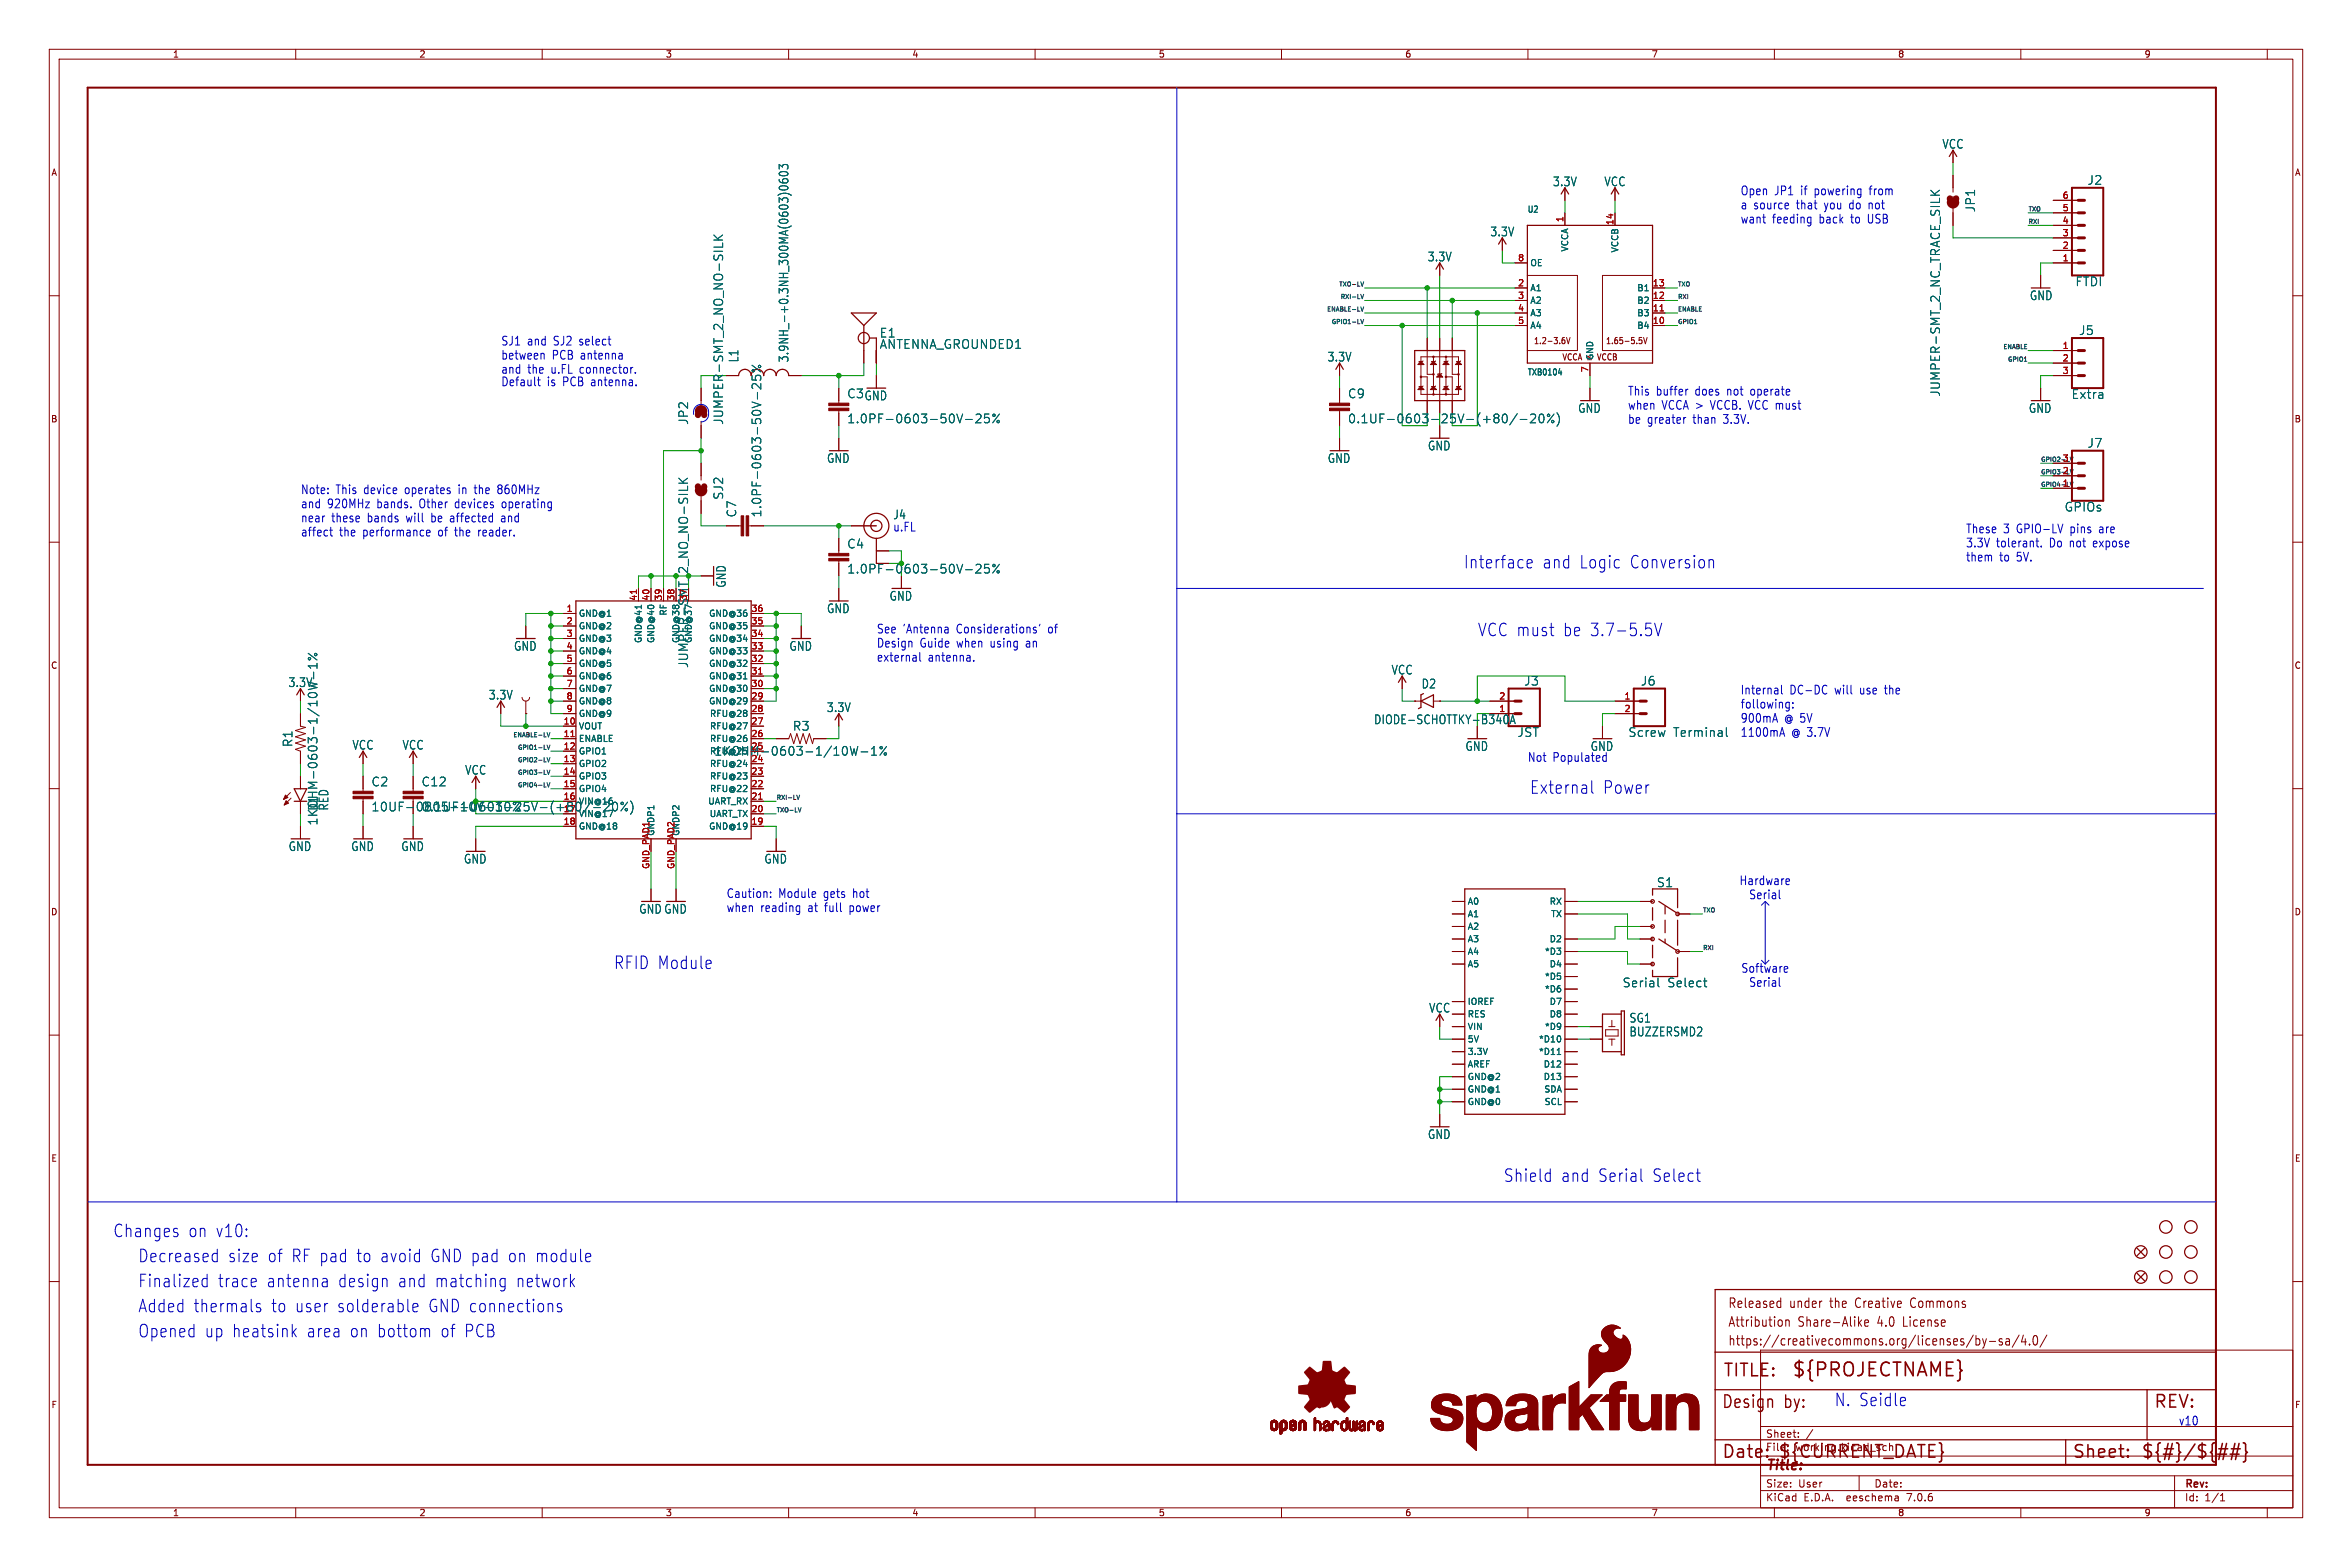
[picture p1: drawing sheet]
<svg xmlns="http://www.w3.org/2000/svg" width="477mm" height="318mm" viewBox="0 0 477 318" stroke-linecap="round" stroke-linejoin="round" font-family="sans-serif">
<defs><g id="words">
<text font-size="3.8" fill="#840000" x="363.5" y="279.7">${PROJECTNAME}</text>
<g font-size="3.5" fill="#0000c2">
<text x="297" y="115.5">Interface</text>
<text x="312.9" y="115.5">and</text>
<text x="320.5" y="115.5">Logic</text>
<text x="330.7" y="115.5">Conversion</text>
<text x="299.7" y="129.3">VCC must</text>
<text x="317" y="129.3">be 3.7-5.5V</text>
<text x="310.4" y="161.3">External</text>
<text x="325.2" y="161.3">Power</text>
<text x="124.5" y="196.8">RFID Module</text>
<text x="305.1" y="240">Shield</text>
<text x="316.7" y="240">and</text>
<text x="324.2" y="240">Serial</text>
<text x="335.3" y="240">Select</text>
<text x="22.9" y="251.2">Changes</text>
<text x="38.1" y="251.2">on v10:</text>
<text x="27.9" y="256.3">Decreased</text>
<text x="46.2" y="256.3">size</text>
<text x="54.2" y="256.3">of RF pad</text>
<text x="72.3" y="256.3">to avoid</text>
<text x="87.3" y="256.3">GND pad</text>
<text x="103.1" y="256.3">on module</text>
<text x="27.9" y="261.4">Finalized</text>
<text x="44.1" y="261.4">trace</text>
<text x="54" y="261.4">antenna</text>
<text x="68.5" y="261.4">design</text>
<text x="80.7" y="261.4">and</text>
<text x="88.2" y="261.4">matching</text>
<text x="104.7" y="261.4">network</text>
<text x="27.9" y="266.5">Added</text>
<text x="39.2" y="266.5">thermals</text>
<text x="54.9" y="266.5">to user</text>
<text x="68.3" y="266.5">solderable</text>
<text x="86.9" y="266.5">GND connections</text>
<text x="27.9" y="271.5">Opened</text>
<text x="41.4" y="271.5">up</text>
<text x="47" y="271.5">heatsink</text>
<text x="62.1" y="271.5">area</text>
<text x="70.9" y="271.5">on bottom</text>
<text x="89.4" y="271.5">of PCB</text>
<text x="372.1" y="285.5">N. Seidle</text>
</g>
<g font-size="3.5" fill="#840000">
<text x="349.5" y="279.7">TITLE:</text>
<text x="349.2" y="286">Design</text>
<text x="362" y="286">by:</text>
<text x="436.9" y="286">REV:</text>
<text x="349.2" y="296.2">Date:</text>
<text x="360.7" y="296.2">${CURRENT_DATE}</text>
<text x="420.4" y="296.2">Sheet:</text>
<text x="434.3" y="296.2">${#}/${##}</text>
</g>
<text font-size="2.8" fill="#840000" x="358.2" y="298.8">Title:</text>
<g font-size="2.7" fill="#840000">
<text x="350.5" y="269.5">Attribution</text>
<text x="350.5" y="265.6">Released</text>
<text x="363.1" y="265.6">under</text>
<text x="364.8" y="269.5">Share-Alike</text>
<text x="371.5" y="265.6">the</text>
<text x="376.9" y="265.6">Creative</text>
<text x="381.1" y="269.5">4.0</text>
<text x="386.5" y="269.5">License</text>
<text x="388.3" y="265.6">Commons</text>
<text x="350.5" y="273.3">https://creativecommons.org/licenses/by-sa/4.0/</text>
</g>
<g font-size="2.5" fill="#006464">
<text x="394" y="30.4">VCC</text>
<text x="315" y="38">3.3V</text>
<text x="325.4" y="38">VCC</text>
<text x="423.5" y="37.7">J2</text>
<text x="400.9" y="43.1" transform="rotate(-90 400.9 43.1)">JP1</text>
<text x="289.6" y="53.2">3.3V</text>
<text x="302.3" y="48.2">3.3V</text>
<text x="421" y="58.3">FTDI</text>
<text x="411.7" y="61.1">GND</text>
<text x="178.4" y="68.7">E1</text>
<text x="178.4" y="71">ANTENNA_GROUNDED1</text>
<text x="421.7" y="68.2">J5</text>
<text x="150" y="73.6" transform="rotate(-90 150 73.6)">L1</text>
<text x="160.2" y="73.6" transform="rotate(-90 160.2 73.6)">3.9NH_-+0.3NH_300MA(0603)0603</text>
<text x="269.3" y="73.6">3.3V</text>
<text x="171.8" y="81">C3GND</text>
<text x="273.4" y="81">C9</text>
<text x="320.1" y="84">GND</text>
<text x="393.8" y="80.6" transform="rotate(-90 393.8 80.6)">JUMPER-SMT_2_NC_TRACE_SILK</text>
<text x="411.5" y="84">GND</text>
<text x="420.2" y="81.1">Extra</text>
<text x="139.8" y="86.3" transform="rotate(-90 139.8 86.3)">JP2</text>
<text x="146.9" y="86.3" transform="rotate(-90 146.9 86.3)">JUMPER-SMT_2_NO_NO-SILK</text>
<text x="171.8" y="86.1">1.0PF-0603-50V-25%</text>
<text x="273.4" y="86.1">0.1UF-0603-25V-(+80/-20%)</text>
<text x="167.7" y="94.1">GND</text>
<text x="269.3" y="94.1">GND</text>
<text x="289.6" y="91.6">GND</text>
<text x="423.5" y="91">J7</text>
<text x="146.9" y="101.5" transform="rotate(-90 146.9 101.5)">SJ2</text>
<text x="149.6" y="105.1" transform="rotate(-90 149.6 105.1)">C7</text>
<text x="154.7" y="105.1" transform="rotate(-90 154.7 105.1)">1.0PF-0603-50V-25%</text>
<text x="181.2" y="105.6">J4</text>
<text x="418.8" y="104">GPIOs</text>
<text x="171.8" y="111.5">C4</text>
<text x="147.5" y="119.3" transform="rotate(-90 147.5 119.3)">GND</text>
<text x="171.8" y="116.6">1.0PF-0603-50V-25%</text>
<text x="167.7" y="124.6">GND</text>
<text x="180.4" y="122.1">GND</text>
<text x="104.2" y="132.2">GND</text>
<text x="160.1" y="132.2">GND</text>
<text x="282.2" y="137.1">VCC</text>
<text x="58.4" y="139.6">3.3V</text>
<text x="99.1" y="142.1">3.3V</text>
<text x="288.3" y="139.9">D2</text>
<text x="309.2" y="139.3">J3</text>
<text x="332.8" y="139.3">J6</text>
<text x="160.8" y="148.4">R3</text>
<text x="167.7" y="144.7">3.3V</text>
<text x="278.7" y="147.1">DIODE-SCHOTTKY-B340A</text>
<text x="307.8" y="149.7">JST</text>
<text x="330.3" y="149.7">Screw</text>
<text x="339.5" y="149.7">Terminal</text>
<text x="59.5" y="151.6" transform="rotate(-90 59.5 151.6)">R1</text>
<text x="71.4" y="152.3">VCC</text>
<text x="81.6" y="152.3">VCC</text>
<text x="297.2" y="152.5">GND</text>
<text x="322.6" y="152.5">GND</text>
<text x="75.3" y="159.7">C2</text>
<text x="85.4" y="159.7">C12</text>
<text x="94.3" y="157.4">VCC</text>
<text x="64.6" y="167.6" transform="rotate(-90 64.6 167.6)">1KOHM-0603-1/10W-1%</text>
<text x="64.7" y="164.5" transform="rotate(-90 64.7 164.5)">D1</text>
<text x="66.8" y="164.5" transform="rotate(-90 66.8 164.5)">RED</text>
<text x="75.3" y="164.8">10UF-0805-10V-10%</text>
<text x="58.5" y="172.9">GND</text>
<text x="71.2" y="172.9">GND</text>
<text x="81.3" y="172.9">GND</text>
<text x="94" y="175.4">GND</text>
<text x="155" y="175.4">GND</text>
<text x="129.6" y="185.6">GNDGND</text>
<text x="336.1" y="180.2">S1</text>
<text x="329.1" y="200.5">Serial</text>
<text x="338.3" y="200.5">Select</text>
<text x="289.9" y="205.6">VCC</text>
<text x="330.5" y="207.7">SG1</text>
<text x="330.5" y="210.5">BUZZERSMD2</text>
<text x="289.6" y="231.3">GND</text>
</g>
<g font-size="2.5" fill="#0000c2">
<text x="353.1" y="39.7">Open</text>
<text x="360" y="39.7">JP1</text>
<text x="365.4" y="39.7">if</text>
<text x="368.3" y="39.7">powering</text>
<text x="379.6" y="39.7">from</text>
<text x="353.1" y="42.6">a source</text>
<text x="353.1" y="45.5">want</text>
<text x="359.5" y="45.5">feeding</text>
<text x="364.5" y="42.6">that</text>
<text x="369.1" y="45.5">back</text>
<text x="370.3" y="42.6">you</text>
<text x="375.5" y="42.6">do not</text>
<text x="375.7" y="45.5">to</text>
<text x="379.2" y="45.5">USB</text>
<text x="101.6" y="70.2">SJ1 and</text>
<text x="112.3" y="70.2">SJ2 select</text>
<text x="101.6" y="73.1">between</text>
<text x="101.6" y="76">and</text>
<text x="107" y="76">the</text>
<text x="111.8" y="76">u.FL connector.</text>
<text x="112" y="73.1">PCB antenna</text>
<text x="101.6" y="78.5">Default</text>
<text x="111" y="78.5">is PCB antenna.</text>
<text x="330.2" y="80.4">This</text>
<text x="330.2" y="83.2">when</text>
<text x="336" y="80.4">buffer</text>
<text x="337.1" y="83.2">VCCA &gt;</text>
<text x="344" y="80.4">does</text>
<text x="347.2" y="83.2">VCCB. VCC must</text>
<text x="350.5" y="80.4">not</text>
<text x="355.4" y="80.4">operate</text>
<text x="330.2" y="86.1">be greater</text>
<text x="343.5" y="86.1">than</text>
<text x="349.8" y="86.1">3.3V.</text>
<text x="61" y="100.4">Note:</text>
<text x="68.1" y="100.4">This</text>
<text x="73.9" y="100.4">device</text>
<text x="82.3" y="100.4">operates</text>
<text x="93.3" y="100.4">in</text>
<text x="96.7" y="100.4">the</text>
<text x="101.5" y="100.4">860MHz</text>
<text x="61" y="103.2">and</text>
<text x="61" y="106.1">near</text>
<text x="66.4" y="103.2">920MHz</text>
<text x="67.2" y="106.1">these</text>
<text x="74.6" y="106.1">bands</text>
<text x="76.5" y="103.2">bands.</text>
<text x="82.6" y="106.1">will</text>
<text x="85.2" y="103.2">Other</text>
<text x="87.8" y="106.1">be affected</text>
<text x="92.6" y="103.2">devices</text>
<text x="102.3" y="103.2">operating</text>
<text x="102.3" y="106.1">and</text>
<text x="181.1" y="108">u.FL</text>
<text x="61" y="109">affect</text>
<text x="68.8" y="109">the</text>
<text x="73.6" y="109">performance</text>
<text x="89.1" y="109">of</text>
<text x="92.6" y="109">the</text>
<text x="97.4" y="109">reader.</text>
<text x="398.8" y="108.3">These</text>
<text x="398.8" y="111.2">3.3V</text>
<text x="405" y="111.2">tolerant.</text>
<text x="406.4" y="108.3">3 GPIO-LV</text>
<text x="415.9" y="111.2">Do not</text>
<text x="420.2" y="108.3">pins</text>
<text x="424.9" y="111.2">expose</text>
<text x="426.2" y="108.3">are</text>
<text x="398.8" y="114.1">them</text>
<text x="405.6" y="114.1">to</text>
<text x="409.2" y="114.1">5V.</text>
<text x="177.8" y="128.6">See 'Antenna</text>
<text x="177.8" y="131.5">Design</text>
<text x="186.6" y="131.5">Guide</text>
<text x="194.1" y="128.6">Considerations'</text>
<text x="194.2" y="131.5">when</text>
<text x="201.1" y="131.5">using</text>
<text x="208.4" y="131.5">an</text>
<text x="212.8" y="128.6">of</text>
<text x="177.8" y="134.4">external</text>
<text x="188.2" y="134.4">antenna.</text>
<text x="353.1" y="141">Internal</text>
<text x="353.1" y="143.9">following:</text>
<text x="363.1" y="141">DC-DC</text>
<text x="372.3" y="141">will</text>
<text x="377.5" y="141">use</text>
<text x="382.7" y="141">the</text>
<text x="353.1" y="146.7">900mA</text>
<text x="353.1" y="149.6">1100mA</text>
<text x="362" y="146.7">@ 5V</text>
<text x="363.4" y="149.6">@ 3.7V</text>
<text x="309.9" y="154.7">Not</text>
<text x="315" y="154.7">Populated</text>
<text x="352.8" y="179.8">Hardware</text>
<text x="147.3" y="182.3">Caution:</text>
<text x="147.3" y="185.2">when</text>
<text x="154.2" y="185.2">reading</text>
<text x="157.9" y="182.3">Module</text>
<text x="164" y="185.2">at</text>
<text x="167.1" y="182.3">gets</text>
<text x="167.5" y="185.2">full</text>
<text x="172.6" y="185.2">power</text>
<text x="173.2" y="182.3">hot</text>
<text x="354.8" y="182.6">Serial</text>
<text x="353.2" y="197.6">Software</text>
<text x="354.8" y="200.4">Serial</text>
<text x="442" y="289.3">v10</text>
</g>
<text font-size="2.5" fill="#009600" x="139.8" y="135.6" transform="rotate(-90 139.8 135.6)">JUMPER-SMT_2_NO_NO-SILK</text>
<g font-size="2.5" fill="#840000">
<text x="144.9" y="153.5">1KOHM-0603-1/10W-1%</text>
<text x="85.4" y="164.8">0.1UF-0603-25V-(+80/-20%)</text>
</g>
<g font-size="2.1" fill="#840000">
<text x="358.2" y="291.9">Sheet:</text>
<text x="358.2" y="294.6">File:</text>
<text x="364.3" y="294.6">working.kicad_sch</text>
<text x="358.2" y="304.8">KiCad</text>
<text x="358.2" y="302">Size:</text>
<text x="364.8" y="302">User</text>
<text x="365.9" y="304.8">E.D.A.</text>
<text x="374.8" y="304.8">eeschema</text>
<text x="380.2" y="302">Date:</text>
<text x="387.2" y="304.8">7.0.6</text>
<text x="443.2" y="302.2">Rev:</text>
<text x="443.2" y="304.8">Id:</text>
<text x="447.3" y="304.8">1/1</text>
</g>
<g font-size="1.8" fill="#840000">
<text x="35" y="11.9">1</text>
<text x="85" y="11.9">2</text>
<text x="135" y="11.9">3</text>
<text x="185" y="11.9">4</text>
<text x="235" y="11.9">5</text>
<text x="285" y="11.9">6</text>
<text x="335" y="11.9">7</text>
<text x="385" y="11.9">8</text>
<text x="435" y="11.9">9</text>
<text x="10.3" y="35.9">A</text>
<text x="465.5" y="35.9">A</text>
<text x="311.1" y="70">1.2-3.6V</text>
<text x="325.7" y="70">1.65-5.5V</text>
<text x="316.9" y="73.3">VCCA þÿ&quot;dVCCB</text>
<text x="10.3" y="85.9">B</text>
<text x="465.4" y="85.9">B</text>
<text x="10.3" y="135.9">C</text>
<text x="465.4" y="135.9">C</text>
<text x="10.3" y="185.9">D</text>
<text x="465.4" y="185.9">D</text>
<text x="10.3" y="235.9">E</text>
<text x="465.5" y="235.9">E</text>
<text x="10.3" y="285.9">F</text>
<text x="465.5" y="285.9">F</text>
<text x="35" y="307.8">1</text>
<text x="85" y="307.8">2</text>
<text x="135" y="307.8">3</text>
<text x="185" y="307.8">4</text>
<text x="235" y="307.8">5</text>
<text x="285" y="307.8">6</text>
<text x="335" y="307.8">7</text>
<text x="385" y="307.8">8</text>
<text x="435" y="307.8">9</text>
</g>
<g font-size="1.8" fill="#a90000">
<text x="418.4" y="40.4">6</text>
<text x="317.2" y="45.2" transform="rotate(-90 317.2 45.2)">1</text>
<text x="327.4" y="45.8" transform="rotate(-90 327.4 45.8)">14</text>
<text x="418.4" y="45.5">4</text>
<text x="418.4" y="42.9">5</text>
<text x="307.9" y="53.1">8</text>
<text x="418.4" y="53.1">1</text>
<text x="418.4" y="50.5">2</text>
<text x="418.4" y="48">3</text>
<text x="307.9" y="58.2">2</text>
<text x="335.2" y="58.2">13</text>
<text x="307.9" y="60.7">3</text>
<text x="307.9" y="63.2">4</text>
<text x="307.9" y="65.8">5</text>
<text x="335.2" y="65.8">10</text>
<text x="335.2" y="63.2">11</text>
<text x="335.2" y="60.7">12</text>
<text x="418.4" y="70.9">1</text>
<text x="322.3" y="75.6" transform="rotate(-90 322.3 75.6)">7</text>
<text x="418.4" y="73.4">2</text>
<text x="418.4" y="75.9">3</text>
<text x="418.4" y="93.7">3</text>
<text x="418.4" y="98.8">1</text>
<text x="418.4" y="96.3">2</text>
<text x="114.9" y="124.2">1</text>
<text x="129.3" y="122" transform="rotate(-90 129.3 122)">41</text>
<text x="131.8" y="122" transform="rotate(-90 131.8 122)">40</text>
<text x="134.4" y="122" transform="rotate(-90 134.4 122)">39</text>
<text x="136.9" y="122" transform="rotate(-90 136.9 122)">38</text>
<text x="139.4" y="122" transform="rotate(-90 139.4 122)">37</text>
<text x="152.4" y="124.2">36</text>
<text x="114.9" y="126.7">2</text>
<text x="114.9" y="129.3">3</text>
<text x="114.9" y="131.8">4</text>
<text x="152.4" y="131.8">33</text>
<text x="152.4" y="129.3">34</text>
<text x="152.4" y="126.7">35</text>
<text x="114.9" y="134.4">5</text>
<text x="114.9" y="136.9">6</text>
<text x="152.4" y="136.9">31</text>
<text x="152.4" y="134.4">32</text>
<text x="114.9" y="139.4">7</text>
<text x="114.9" y="142">8</text>
<text x="152.4" y="142">29</text>
<text x="152.4" y="139.4">30</text>
<text x="304.1" y="142">2</text>
<text x="329.5" y="142">1</text>
<text x="114.3" y="147.1">10</text>
<text x="114.3" y="149.6">11</text>
<text x="114.9" y="144.5">9</text>
<text x="152.4" y="149.6">26</text>
<text x="152.4" y="147.1">27</text>
<text x="152.4" y="144.5">28</text>
<text x="304.1" y="144.5">1</text>
<text x="329.5" y="144.5">2</text>
<text x="114.3" y="152.1">12</text>
<text x="114.3" y="154.7">13</text>
<text x="152.4" y="154.7">24</text>
<text x="152.4" y="152.1">25</text>
<text x="114.3" y="157.2">14</text>
<text x="114.3" y="159.8">15</text>
<text x="152.4" y="159.8">22</text>
<text x="152.4" y="157.2">23</text>
<text x="114.3" y="162.3">16</text>
<text x="114.3" y="164.8">17</text>
<text x="114.3" y="167.4">18</text>
<text x="152.4" y="167.4">19</text>
<text x="152.4" y="164.8">20</text>
<text x="152.4" y="162.3">21</text>
<text x="132.9" y="169.7" transform="rotate(-90 132.9 169.7)">GNDP1</text>
<text x="138" y="169.7" transform="rotate(-90 138 169.7)">GNDP2</text>
<text x="131.8" y="176.4" transform="rotate(-90 131.8 176.4)">GND_PAD1</text>
<text x="136.9" y="176.4" transform="rotate(-90 136.9 176.4)">GND_PAD2</text>
</g>
<g font-size="1.8" fill="#006464">
<text x="309.9" y="43.3">U2</text>
<text x="318.4" y="51.1" transform="rotate(-90 318.4 51.1)">VCCA</text>
<text x="328.5" y="51.3" transform="rotate(-90 328.5 51.3)">VCCB</text>
<text x="310.4" y="59.3">A1</text>
<text x="310.4" y="54.2">OE</text>
<text x="332.1" y="59.3">B1</text>
<text x="310.4" y="61.8">A2</text>
<text x="310.4" y="64.4">A3</text>
<text x="332.1" y="64.4">B3</text>
<text x="332.1" y="61.8">B2</text>
<text x="310.4" y="66.9">A4</text>
<text x="332.1" y="66.9">B4</text>
<text x="309.9" y="76.4">TXB0104</text>
<text x="323.4" y="73.2" transform="rotate(-90 323.4 73.2)">GND</text>
<text x="117.3" y="125.3">GND@1</text>
<text x="135.5" y="125" transform="rotate(-90 135.5 125)">RF</text>
<text x="143.8" y="125.3">GND@36</text>
<text x="117.3" y="127.9">GND@2</text>
<text x="117.3" y="130.4">GND@3</text>
<text x="130.4" y="130.6" transform="rotate(-90 130.4 130.6)">GND@41</text>
<text x="132.9" y="130.6" transform="rotate(-90 132.9 130.6)">GND@40</text>
<text x="138" y="130.6" transform="rotate(-90 138 130.6)">GND@38</text>
<text x="140.6" y="130.6" transform="rotate(-90 140.6 130.6)">GND@37</text>
<text x="143.8" y="130.4">GND@34</text>
<text x="143.8" y="127.9">GND@35</text>
<text x="117.3" y="132.9">GND@4</text>
<text x="117.3" y="135.5">GND@5</text>
<text x="143.8" y="135.5">GND@32</text>
<text x="143.8" y="132.9">GND@33</text>
<text x="117.3" y="138">GND@6</text>
<text x="117.3" y="140.6">GND@7</text>
<text x="117.3" y="143.1">GND@8</text>
<text x="143.8" y="143.1">GND@29</text>
<text x="143.8" y="140.6">GND@30</text>
<text x="143.8" y="138">GND@31</text>
<text x="117.3" y="148.2">VOUT</text>
<text x="117.3" y="145.6">GND@9</text>
<text x="143.9" y="148.2">RFU@27</text>
<text x="143.9" y="145.6">RFU@28</text>
<text x="117.3" y="150.7">ENABLE</text>
<text x="117.3" y="153.3">GPIO1</text>
<text x="117.3" y="155.8">GPIO2</text>
<text x="143.9" y="155.8">RFU@24</text>
<text x="143.9" y="153.3">RFU@25</text>
<text x="143.9" y="150.7">RFU@26</text>
<text x="117.3" y="158.3">GPIO3</text>
<text x="117.3" y="160.9">GPIO4</text>
<text x="143.9" y="160.9">RFU@22</text>
<text x="143.9" y="158.3">RFU@23</text>
<text x="117.3" y="163.4">VIN@16</text>
<text x="117.3" y="166">VIN@17</text>
<text x="143.6" y="163.4">UART_RX</text>
<text x="143.9" y="166">UART_TX</text>
<text x="117.3" y="168.5">GND@18</text>
<text x="143.8" y="168.5">GND@19</text>
<text x="297.7" y="183.7">A0</text>
<text x="314.3" y="183.7">RX</text>
<text x="297.7" y="186.3">A1</text>
<text x="297.7" y="188.8">A2</text>
<text x="297.7" y="191.4">A3</text>
<text x="314.3" y="191.4">D2</text>
<text x="314.6" y="186.3">TX</text>
<text x="297.7" y="193.9">A4</text>
<text x="297.7" y="196.4">A5</text>
<text x="313.3" y="193.9">*D3</text>
<text x="314.3" y="196.4">D4</text>
<text x="313.3" y="199">*D5</text>
<text x="313.3" y="201.5">*D6</text>
<text x="297.7" y="204.1">IOREF</text>
<text x="297.7" y="206.6">RES</text>
<text x="297.7" y="209.1">VIN</text>
<text x="313.3" y="209.1">*D9</text>
<text x="314.3" y="204.1">D7</text>
<text x="314.3" y="206.6">D8</text>
<text x="297.7" y="214.2">3.3V</text>
<text x="297.7" y="211.7">5V</text>
<text x="312.1" y="211.7">*D10</text>
<text x="312.1" y="214.2">*D11</text>
<text x="297.7" y="216.8">AREF</text>
<text x="297.7" y="221.8">GND@1</text>
<text x="297.7" y="219.3">GND@2</text>
<text x="313.1" y="216.8">D12</text>
<text x="313.1" y="219.3">D13</text>
<text x="313.2" y="221.8">SDA</text>
<text x="297.7" y="224.4">GND@0</text>
<text x="313.3" y="224.4">SCL</text>
</g>
<g font-size="1.2" fill="#0f0f0f">
<text x="411.5" y="45.5">RXI</text>
<text x="411.5" y="42.9">TXO</text>
<text x="271.5" y="58.2">TXO-LV</text>
<text x="340.4" y="58.2">TXO</text>
<text x="269.1" y="63.3">ENABLE-LV</text>
<text x="270" y="65.8">GPIO1-LV</text>
<text x="271.8" y="60.7">RXI-LV</text>
<text x="340.4" y="63.3">ENABLE</text>
<text x="340.4" y="65.8">GPIO1</text>
<text x="340.4" y="60.7">RXI</text>
<text x="406.3" y="70.9">ENABLE</text>
<text x="407.2" y="73.4">GPIO1</text>
<text x="414" y="93.7">GPIO2-LV</text>
<text x="414" y="96.3">GPIO3-LV</text>
<text x="414" y="98.8">GPIO4-LV</text>
<text x="104" y="149.6">ENABLE-LV</text>
<text x="104.9" y="154.7">GPIO2-LV</text>
<text x="104.9" y="152.2">GPIO1-LV</text>
<text x="104.9" y="157.2">GPIO3-LV</text>
<text x="104.9" y="159.8">GPIO4-LV</text>
<text x="157.5" y="162.3">RXI-LV</text>
<text x="157.5" y="164.9">TXO-LV</text>
<text x="345.4" y="185.2">TXO</text>
<text x="345.4" y="192.8">RXI</text>
</g>
</g></defs>
<g fill="none" stroke="#840000" stroke-width=".2">
<path d="M10 10h457.2v297.9h-457.2zM12 12h453.2v293.9h-453.2zM60 10v2M110 10v2M160 10v2M210 10v2M260 10v2M310 10v2M360 10v2M410 10v2M460 10v2M317.5 38.1v2.5"/>
<path d="M327.7 38.1v2.5M396.2 30.5v2.5M396.2 35.6v3.4M10 60h2M292.1 53.3v2.6M304.8 48.3v2.5M307.3 58.4h2.6M307.3 53.3h2.6M309.9 55.9h10.1v15.2h-10.1M317.5 43.2v2.5M327.7 43.2v2.5M335.3 55.9h-10.2v15.2h10.2"/>
<path d="M335.3 58.4h2.5M396.2 42.3v3.4M414 55.9v2.5M416.6 53.3h5M416.6 50.8h5M416.6 48.3h5M416.6 45.7h5M416.6 43.2h5M416.6 40.6h5M465.2 60h2M142.2 78.7v3.5M147.3 76.2h2.6"/>
<path d="M160 76.2h2.6M170.2 78.7v3.1M175.3 71.1v2.6M177.8 71.1v2.6M177.8 76.2v2.5M271.8 73.7v2.5M271.8 78.7v3.1M288.3 72.4h7.6v7.6h-7.6zM288.3 76.5h1.3v7.3M288.7 78.3l-.8 .2M288.7 73.2l-.8 .2M289.6 68.6v7.3h1.2"/>
<path d="M290.8 72.4v7.6M291.3 78.3l-.9 .2M291.3 73.2l-.9 .2M292.1 68.6v15.2M292.5 75.8l-.8 .2M293.4 76.5h1.2v7.3M293.4 72.4v7.6M293.8 73.2l-.9 .2M293.8 78.3l-.9 .2M294.6 68.6v7.3h1.3M296.3 78.3l-.8 .2M296.3 73.2l-.8 .2"/>
<path d="M307.3 66h2.6M307.3 63.5h2.6M307.3 61h2.6M317.2 68.5h.2M317.3 68.9l.2 .3v.3l-.2 .2M317.8 68.5l.4 1.2 .3-1.2M322.6 73.7v2.5M322.6 78.7v2.6M332.6 68.5h.5M332.7 68.9h.2l.2 .3v.4l-.4 .1M333.5 68.5l.3 1.2 .4-1.2M335.3 66h2.5"/>
<path d="M335.3 63.5h2.5M335.3 61h2.5M414 78.7v2.6M416.6 71.1h5M416.6 73.7h5M416.6 76.2h5M142.2 85.5v3.4M142.2 94v3.4M170.2 83.3v3.1M170.2 88.9v2.5M271.8 83.3v3.1M271.8 88.9v2.5"/>
<path d="M292.1 86.4v2.5M416.6 99.1h5M416.6 96.5h5M416.6 94h5M10 110h2M129.5 119.4v2.5M132.1 119.4v2.5M134.6 119.4v2.5M142.2 116.8h2.6M142.2 100.7v3.4M147.3 106.7h3.1M151.9 106.7h3"/>
<path d="M170.2 109.2v3.1M170.2 113.8v3M170.2 119.4v2.5M172.7 106.7h5.1M177.8 111.8h2.5M182.9 116.8v2.6M465.2 110h2M61 139.7v2.5M106.7 127v2.5M114.3 124.5h2.5M114.3 127h2.5M114.3 129.5h2.5"/>
<path d="M114.3 139.7h2.5M114.3 137.2h2.5M114.3 134.6h2.5M114.3 132.1h2.5M152.4 124.5h2.5M152.4 127h2.5M152.4 129.5h2.5M152.4 139.7h2.5M152.4 137.2h2.5M152.4 134.6h2.5M152.4 132.1h2.5M162.6 127v2.5"/>
<path d="M284.5 137.2v2.5M10 160h2M61 144.8v2.5l1 .3-2.1 .6 2.1 .6-2.1 .7 2.1 .6-2.1 .6 2.1 .7-2.1 .6 1.1 .4v2.5M61 157.5v2.5M73.7 152.4v2.5M73.7 157.5v3M83.8 152.4v2.5M83.8 157.5v3M96.5 157.5v2.5M101.6 142.2v2.6M105.9 141.5a.76 .76 0 0 0 .8 .7 .76 .76 0 0 0 .7-.7M106.7 144.8h.1"/>
<path d="M106.7 142.2v2.6M114.3 147.3h2.5M114.3 149.9h2.5M114.3 152.4h2.5M114.3 154.9h2.5M114.3 157.5h2.5M114.3 144.8h2.5M114.3 142.2h2.5M152.4 147.3h2.5M152.4 149.9h2.5M152.4 154.9h2.5M152.4 157.5h2.5"/>
<path d="M152.4 144.8h2.5M152.4 142.2h2.5M157.5 149.9h2.5l.4-1.1 .6 2.1 .7-2.1 .6 2.1 .6-2.1 .7 2.1 .6-2.1 .6 2.1 .3-1h2.5M170.2 144.8v2.5M287 142.2h.1M287 142.2h1.3M290.8 142.2h1.3M292.1 142.2h.1M299.7 147.3v2.6M302.3 144.8h5M302.3 142.2h5M325.1 147.3v2.6"/>
<path d="M327.7 144.8h5M327.7 142.2h5M465.2 160h2M58.9 160.8l-1.4 1.4M59.1 161.9l-1.4 1.4M61 162.6v2.5M61 167.6v2.6M73.7 162.1v3M73.7 167.6v2.6M83.8 162.1v.5M83.8 167.6v2.6M96.5 170.2v2.5"/>
<path d="M114.3 160h2.5M114.3 167.6h2.5M152.4 160h2.5M152.4 167.6h2.5M152.4 165.1h2.5M152.4 162.6h2.5M157.5 170.2v2.5M132.1 180.3v2.6M137.2 180.3v2.6M294.6 182.9h2.6M294.6 185.4h2.6M294.6 188h2.6"/>
<path d="M294.6 190.5h2.6M294.6 193h2.6M294.6 195.6h2.6M317.5 182.9h2.5M317.5 185.4h2.5M317.5 190.5h2.5M317.5 193h2.5M317.5 195.6h2.5M317.5 198.1h2.5M332.7 182.9h2.6M332.7 188h2.6M332.7 190.5h2.6"/>
<path d="M332.7 195.6h2.6M340.4 185.4h2.5M340.4 193h2.5M10 210h2M292.1 205.7v2.6M294.6 208.3h2.6M294.6 210.8h2.6M294.6 213.4h2.6M294.6 215.9h2.6M294.6 218.4h2.6M294.6 203.2h2.6M294.6 205.7h2.6"/>
<path d="M317.5 208.3h2.5M317.5 210.8h2.5M317.5 213.4h2.5M317.5 215.9h2.5M317.5 218.4h2.5M317.5 200.7h2.5M317.5 203.2h2.5M317.5 205.7h2.5M322.6 208.3h2.5M322.6 210.8h2.5M325.8 208.9h2.5v1.3h-2.5zM326.4 208.3h1.3"/>
<path d="M326.4 210.8h1.3M327 207v1.3M327 210.8v1.3M465.2 210h2M292.1 226.1v2.5M294.6 223.5h2.6M294.6 221h2.6M317.5 223.5h2.5M317.5 221h2.5M10 260h2M465.2 260h2M357.2 273.9h108v32h-108z"/>
<path d="M357.2 299.4h108M357.2 295.4h108M357.2 289.4h108M364.9 291.4v.2M364.9 290.7v.1M367.8 290l-1.3 1.9M377.2 299.4v3M441.2 299.4v6.5M60 305.9v2M110 305.9v2M160 305.9v2M210 305.9v2"/>
<path d="M260 305.9v2M310 305.9v2M357.2 302.4h108M360 305.9v2M385.1 303.6v.9M385.1 304.4l-.1 .1M385.1 303.8l-.1 .1M410 305.9v2M450.5 304.5h.9M450.5 303.4l.4-.4v1.5M460 305.9v2"/>
</g>
<g fill="#840000" stroke="#840000" stroke-width=".2">
<path d="M287.7 79l.6-.6 .6 .6z"/>
<path d="M287.7 74l.6-.7 .6 .7z"/>
<path d="M290.2 79l.6-.6 .7 .6z"/>
<path d="M290.2 74l.6-.7 .7 .7z"/>
<path d="M291.5 76.5l.6-.6 .6 .6z"/>
<path d="M292.7 79l.7-.6 .6 .6z"/>
<path d="M292.7 74l.7-.7 .6 .7z"/>
<path d="M295.3 79l.6-.6 .6 .6z"/>
<path d="M295.3 74l.6-.7 .6 .7z"/>
<path d="M151.4 104.6h.5v4.1h-.5z"/>
<path d="M150.4 104.6h.5v4.1h-.5z"/>
<path d="M168.1 113.3h4.1v.5h-4.1z"/>
<path d="M168.1 112.3h4.1v.5h-4.1z"/>
<path d="M81.8 161.5h4.1v.6h-4.1z"/>
<path d="M81.8 160.5h4.1v.5h-4.1z"/>
<path d="M257.8 289.6h.4z"/>
<path d="M257.8 289.5l.4 .1z"/>
<path d="M257.8 289.5h.4z"/>
<path d="M257.8 289.4l.4 .1z"/>
<path d="M257.8 289.4h.4z"/>
<path d="M257.8 289.3l.4 .1z"/>
<path d="M257.8 289.3h.4z"/>
<path d="M257.8 289.2l.4 .1z"/>
<path d="M257.8 289.2h.4z"/>
<path d="M257.8 289.1l.4 .1z"/>
<path d="M257.8 289.1h.4z"/>
<path d="M257.8 289l.4 .1z"/>
<path d="M257.8 289h.4z"/>
<path d="M257.8 288.9l.4 .1z"/>
<path d="M257.8 288.9h.4z"/>
<path d="M257.8 288.8l.4 .1z"/>
<path d="M257.8 288.8h.4z"/>
<path d="M257.8 288.7l.4 .1z"/>
<path d="M257.8 288.7h.4z"/>
<path d="M257.8 289.7h.5z"/>
<path d="M257.8 289.7h.4z"/>
<path d="M257.8 289.6l.4 .1z"/>
<path d="M257.8 288.6l.4 .1z"/>
<path d="M257.8 289.8h.5z"/>
<path d="M257.8 289.7l.5 .1z"/>
<path d="M257.8 288.6h.4z"/>
<path d="M257.8 288.6h.5z"/>
<path d="M257.8 289.8h.6z"/>
<path d="M257.8 288.6h.6z"/>
<path d="M257.8 288.5l.6 .1z"/>
<path d="M257.9 289.8l.5 .1z"/>
<path d="M257.9 288.5h.5z"/>
<path d="M257.9 289.9h1.3z"/>
<path d="M257.9 289.9h.6z"/>
<path d="M257.9 288.5h1.3z"/>
<path d="M257.9 289.9h1.2z"/>
<path d="M257.9 288.5h1.2z"/>
<path d="M257.9 288.4l1.2 .1z"/>
<path d="M257.9 289.9l1.2 .1z"/>
<path d="M257.9 288.4h1.2z"/>
<path d="M257.9 290h1.2z"/>
<path d="M258 290h1.1z"/>
<path d="M258 288.4h1.1z"/>
<path d="M258 290h1z"/>
<path d="M258 288.3l1 .1z"/>
<path d="M258 290l1 .1z"/>
<path d="M258 288.3h1z"/>
<path d="M258 290.1h1z"/>
<path d="M258.1 290.1h.9z"/>
<path d="M258.1 288.3h.9z"/>
<path d="M258.1 290.1h.8z"/>
<path d="M258.1 288.3h.8z"/>
<path d="M258.1 288.2l.8 .1z"/>
<path d="M258.1 288.2h.8z"/>
<path d="M258.1 290.1l.8 .1z"/>
<path d="M258.1 290.2h.8z"/>
<path d="M258.2 288.2h.7z"/>
<path d="M258.2 290.2h.7z"/>
<path d="M258.2 290.2h.6z"/>
<path d="M258.2 288.2h.6z"/>
<path d="M258.3 288.2h.4z"/>
<path d="M258.3 290.2h.4z"/>
<path d="M258.3 288.1l.4 .1z"/>
<path d="M258.4 288.1h.3z"/>
<path d="M258.4 290.2l.2 .1z"/>
<path d="M258.4 290.3h.2z"/>
<path d="M258.4 288.1h.2z"/>
<path d="M258.6 288.5h.6z"/>
<path d="M258.6 289.9h.6z"/>
<path d="M258.6 289.8l.6 .1z"/>
<path d="M258.6 289.8h.6z"/>
<path d="M258.6 288.5l.6 .1z"/>
<path d="M258.7 289.8h.5z"/>
<path d="M258.7 288.6h.5z"/>
<path d="M258.8 289.7l.4 .1z"/>
<path d="M258.8 288.6h.4z"/>
<path d="M258.8 289.7h.4z"/>
<path d="M258.8 288.6l.4 .1z"/>
<path d="M258.8 288.7h.4z"/>
<path d="M258.8 289.6l.4 .1z"/>
<path d="M258.8 289.6h.4z"/>
<path d="M258.8 288.8h.4z"/>
<path d="M258.8 288.7l.4 .1z"/>
<path d="M258.8 289.5l.4 .1z"/>
<path d="M258.8 289.5h.4z"/>
<path d="M258.8 289.4l.4 .1z"/>
<path d="M258.8 289.4h.4z"/>
<path d="M258.8 289.3l.4 .1z"/>
<path d="M258.8 289.3h.4z"/>
<path d="M258.8 289.2l.4 .1z"/>
<path d="M258.8 289.2h.4z"/>
<path d="M258.8 289.1l.4 .1z"/>
<path d="M258.8 289.1h.4z"/>
<path d="M258.8 289l.4 .1z"/>
<path d="M258.8 289h.4z"/>
<path d="M258.8 288.9l.4 .1z"/>
<path d="M258.8 288.9h.4z"/>
<path d="M258.8 288.8l.4 .1z"/>
<path d="M259.7 290.9h.2z"/>
<path d="M259.7 290.9h.3z"/>
<path d="M259.7 290.8l.3 .1z"/>
<path d="M259.7 290.8h.3z"/>
<path d="M259.7 290.8h.4z"/>
<path d="M259.7 290.7l.4 .1z"/>
<path d="M259.7 290.7h.4z"/>
<path d="M259.7 290.6l.4 .1z"/>
<path d="M259.7 290.6h.4z"/>
<path d="M259.7 290.5l.4 .1z"/>
<path d="M259.7 290.5h.4z"/>
<path d="M259.7 290.4l.4 .1z"/>
<path d="M259.7 290.4h.4z"/>
<path d="M259.7 290.3l.4 .1z"/>
<path d="M259.7 290.3h.4z"/>
<path d="M259.7 290.2l.4 .1z"/>
<path d="M259.7 290.2h.4z"/>
<path d="M259.7 290.2h1z"/>
<path d="M259.7 290.2h1.1z"/>
<path d="M259.7 290.1l1.1 .1z"/>
<path d="M259.7 290.1h1.1z"/>
<path d="M259.7 290.1h1.2z"/>
<path d="M259.7 290l1.2 .1z"/>
<path d="M259.7 290h1.2z"/>
<path d="M259.7 290h1.3z"/>
<path d="M259.7 289.9l1.3 .1z"/>
<path d="M259.7 289.9h1.3z"/>
<path d="M259.7 289.9h1.4z"/>
<path d="M259.7 289.9h.7z"/>
<path d="M259.7 289.8l.6 .1z"/>
<path d="M259.7 289.8h.6z"/>
<path d="M259.7 289.8h.5z"/>
<path d="M259.7 289.7l.5 .1z"/>
<path d="M259.7 289.7h.5z"/>
<path d="M259.7 289.7h.4z"/>
<path d="M259.7 289.6l.4 .1z"/>
<path d="M259.7 289.6h.4z"/>
<path d="M259.7 289.5l.4 .1z"/>
<path d="M259.7 289.5h.4z"/>
<path d="M259.7 289.4l.4 .1z"/>
<path d="M259.7 289.4h.4z"/>
<path d="M259.7 289.3l.4 .1z"/>
<path d="M259.7 289.3h.4z"/>
<path d="M259.7 289.2l.4 .1z"/>
<path d="M259.7 289.2h.4z"/>
<path d="M259.7 289.1l.4 .1z"/>
<path d="M259.7 289.1h.4z"/>
<path d="M259.7 289l.4 .1z"/>
<path d="M259.7 289h.4z"/>
<path d="M259.7 288.9l.4 .1z"/>
<path d="M259.7 288.9h.4z"/>
<path d="M259.7 288.8l.4 .1z"/>
<path d="M259.7 288.8h.4z"/>
<path d="M259.7 288.7l.4 .1z"/>
<path d="M259.7 288.7h.4z"/>
<path d="M259.7 288.7h.5z"/>
<path d="M259.7 290.9h.1z"/>
<path d="M259.7 288.6l.5 .1z"/>
<path d="M259.7 290.9l.1 .1z"/>
<path d="M259.7 288.6h.5z"/>
<path d="M259.7 288.6h.6z"/>
<path d="M259.8 288.6h.5z"/>
<path d="M259.8 288.5l.5 .1z"/>
<path d="M259.8 288.5h.5z"/>
<path d="M259.8 288.5h1.3z"/>
<path d="M259.8 288.5h1.2z"/>
<path d="M259.8 288.4l1.2 .1z"/>
<path d="M259.8 288.4h1.2z"/>
<path d="M259.9 288.4h1.1z"/>
<path d="M259.9 288.3l1.1 .1z"/>
<path d="M259.9 288.3h1z"/>
<path d="M260 288.3h.9z"/>
<path d="M260 288.2l.8 .1z"/>
<path d="M260 288.2h.8z"/>
<path d="M260.1 288.2h.7z"/>
<path d="M260.1 288.2h.6z"/>
<path d="M260.2 290.2h.5z"/>
<path d="M260.2 288.2h.5z"/>
<path d="M260.2 290.2h.4z"/>
<path d="M260.2 288.2h.4z"/>
<path d="M260.2 288.1l.4 .1z"/>
<path d="M260.3 290.2h.3z"/>
<path d="M260.3 288.1h.3z"/>
<path d="M260.3 290.2l.3 .1z"/>
<path d="M260.3 288.1h.2z"/>
<path d="M260.3 290.3h.2z"/>
<path d="M260.5 288.5h.6z"/>
<path d="M260.5 289.9h.6z"/>
<path d="M260.5 289.8l.6 .1z"/>
<path d="M260.6 289.8h.5z"/>
<path d="M260.6 288.5l.5 .1z"/>
<path d="M260.6 288.6h.5z"/>
<path d="M260.7 289.8h.4z"/>
<path d="M260.7 288.6h.4z"/>
<path d="M260.7 289.7l.4 .1z"/>
<path d="M260.7 289.7h.4z"/>
<path d="M260.7 288.6l.4 .1z"/>
<path d="M260.7 288.7h.4z"/>
<path d="M260.7 289.7h.5z"/>
<path d="M260.7 288.7h.5z"/>
<path d="M260.8 289.6l.4 .1z"/>
<path d="M260.8 289.6h.4z"/>
<path d="M260.8 288.7l.4 .1z"/>
<path d="M260.8 288.7h.4z"/>
<path d="M260.8 288.8h.4z"/>
<path d="M260.8 289.5l.4 .1z"/>
<path d="M260.8 289.5h.4z"/>
<path d="M260.8 289.4l.4 .1z"/>
<path d="M260.8 289.4h.4z"/>
<path d="M260.8 289.3l.4 .1z"/>
<path d="M260.8 289.3h.4z"/>
<path d="M260.8 289.2l.4 .1z"/>
<path d="M260.8 289.2h.4z"/>
<path d="M260.8 289.1l.4 .1z"/>
<path d="M260.8 289.1h.4z"/>
<path d="M260.8 289l.4 .1z"/>
<path d="M260.8 289h.4z"/>
<path d="M260.8 288.9l.4 .1z"/>
<path d="M260.8 288.9h.4z"/>
<path d="M260.8 288.8l.4 .1z"/>
<path d="M261.6 289.7h.4z"/>
<path d="M261.6 289.6l.4 .1z"/>
<path d="M261.6 289.6h.4z"/>
<path d="M261.6 289.5l.4 .1z"/>
<path d="M261.6 289.5h.4z"/>
<path d="M261.6 289.5h.5z"/>
<path d="M261.6 289.5h.6z"/>
<path d="M261.6 289.4l.6 .1z"/>
<path d="M261.6 289.4h.6z"/>
<path d="M261.6 289.4h.7z"/>
<path d="M261.6 289.4h.8z"/>
<path d="M261.6 289.3l.8 .1z"/>
<path d="M261.6 289.3h.9z"/>
<path d="M261.6 289.3h1z"/>
<path d="M261.6 289.2l1 .1z"/>
<path d="M261.6 289.2h1.1z"/>
<path d="M261.6 289.2h1.2z"/>
<path d="M261.6 289.1l1.3 .1z"/>
<path d="M261.6 289.1h1.3z"/>
<path d="M261.6 289.1h1.4z"/>
<path d="M261.6 289.1h.4z"/>
<path d="M261.6 289l.4 .1z"/>
<path d="M261.6 289h.4z"/>
<path d="M261.6 288.9l.4 .1z"/>
<path d="M261.6 288.9h.4z"/>
<path d="M261.6 288.8l.4 .1z"/>
<path d="M261.6 288.8h.4z"/>
<path d="M261.6 288.7l.4 .1z"/>
<path d="M261.6 288.7h.4z"/>
<path d="M261.6 289.8h.5z"/>
<path d="M261.6 289.7l.5 .1z"/>
<path d="M261.6 289.7h.5z"/>
<path d="M261.6 288.7h.5z"/>
<path d="M261.6 288.6l.5 .1z"/>
<path d="M261.6 288.6h.5z"/>
<path d="M261.7 289.8h.5z"/>
<path d="M261.7 288.6h.4z"/>
<path d="M261.7 288.6h.5z"/>
<path d="M261.7 289.8l.5 .1z"/>
<path d="M261.7 288.5l.5 .1z"/>
<path d="M261.7 288.5h.5z"/>
<path d="M261.7 289.9h1.3z"/>
<path d="M261.7 289.9h.6z"/>
<path d="M261.7 288.5h.6z"/>
<path d="M261.7 288.5h1.3z"/>
<path d="M261.7 289.9h1.2z"/>
<path d="M261.7 288.4l1.3 .1z"/>
<path d="M261.7 288.4h1.2z"/>
<path d="M261.7 289.9l1.2 .1z"/>
<path d="M261.8 290h1.1z"/>
<path d="M261.8 288.4h1.1z"/>
<path d="M261.8 288.3l1.1 .1z"/>
<path d="M261.8 290h1z"/>
<path d="M261.8 290l1 .1z"/>
<path d="M261.8 288.3h1.1z"/>
<path d="M261.8 290.1h1z"/>
<path d="M261.8 288.3h1z"/>
<path d="M261.9 290.1h.9z"/>
<path d="M261.9 288.3h.9z"/>
<path d="M261.9 290.1h.8z"/>
<path d="M261.9 288.2l.8 .1z"/>
<path d="M261.9 290.1l.8 .1z"/>
<path d="M261.9 288.2h.8z"/>
<path d="M262 290.2h.7z"/>
<path d="M262 288.2h.7z"/>
<path d="M262 288.2h.6z"/>
<path d="M262 290.2h.6z"/>
<path d="M262.1 288.2h.5z"/>
<path d="M262.1 290.2h.5z"/>
<path d="M262.1 289.1h.9z"/>
<path d="M262.1 289l1 .1z"/>
<path d="M262.1 288.2h.4z"/>
<path d="M262.1 290.2h.4z"/>
<path d="M262.1 289h1z"/>
<path d="M262.2 288.1l.3 .1z"/>
<path d="M262.2 290.2h.3z"/>
<path d="M262.2 290.2l.3 .1z"/>
<path d="M262.2 289h.9z"/>
<path d="M262.2 288.1h.3z"/>
<path d="M262.2 290.3h.2z"/>
<path d="M262.2 288.1h.2z"/>
<path d="M262.3 289h.8z"/>
<path d="M262.4 288.9l.7 .1z"/>
<path d="M262.4 288.9h.7z"/>
<path d="M262.4 288.5h.6z"/>
<path d="M262.4 289.9h.6z"/>
<path d="M262.5 289.8l.5 .1z"/>
<path d="M262.5 288.9h.6z"/>
<path d="M262.5 289.8h.5z"/>
<path d="M262.5 288.5l.5 .1z"/>
<path d="M262.5 288.6h.5z"/>
<path d="M262.6 289.8h.4z"/>
<path d="M262.6 288.6h.4z"/>
<path d="M262.6 288.9h.5z"/>
<path d="M262.6 288.6l.5 .1z"/>
<path d="M262.6 289.7l.4 .1z"/>
<path d="M262.6 288.7h.5z"/>
<path d="M262.6 289.7h.4z"/>
<path d="M262.6 288.8l.5 .1z"/>
<path d="M262.6 289.7h.5z"/>
<path d="M262.6 288.8h.5z"/>
<path d="M262.6 288.7l.5 .1z"/>
<path d="M262.7 289.6l.4 .1z"/>
<path d="M262.7 289.6h.4z"/>
<path d="M262.7 289.5l.4 .1z"/>
<path d="M262.7 289.5h.4z"/>
<path d="M262.7 289.4l.4 .1z"/>
<path d="M262.8 289.4h.3z"/>
<path d="M262.9 289.4h.1z"/>
<path d="M263.5 290.2h.3z"/>
<path d="M263.5 290.1l.3 .1z"/>
<path d="M263.5 290.1h.4z"/>
<path d="M263.5 290l.4 .1z"/>
<path d="M263.5 290h.4z"/>
<path d="M263.5 289.9l.4 .1z"/>
<path d="M263.5 289.9h.4z"/>
<path d="M263.5 289.8l.4 .1z"/>
<path d="M263.5 289.8h.4z"/>
<path d="M263.5 289.7l.4 .1z"/>
<path d="M263.5 289.7h.4z"/>
<path d="M263.5 289.6l.4 .1z"/>
<path d="M263.5 289.6h.4z"/>
<path d="M263.5 289.5l.4 .1z"/>
<path d="M263.5 289.5h.4z"/>
<path d="M263.5 289.4l.4 .1z"/>
<path d="M263.5 289.4h.4z"/>
<path d="M263.5 289.3l.4 .1z"/>
<path d="M263.5 289.3h.4z"/>
<path d="M263.5 289.2l.4 .1z"/>
<path d="M263.5 289.2h.4z"/>
<path d="M263.5 289.1l.4 .1z"/>
<path d="M263.5 289.1h.4z"/>
<path d="M263.5 289l.4 .1z"/>
<path d="M263.5 289h.4z"/>
<path d="M263.5 288.9l.4 .1z"/>
<path d="M263.5 288.9h.4z"/>
<path d="M263.5 288.8l.4 .1z"/>
<path d="M263.5 288.8h.4z"/>
<path d="M263.5 288.7l.4 .1z"/>
<path d="M263.5 290.2h.2z"/>
<path d="M263.5 288.7h.4z"/>
<path d="M263.5 288.7h.5z"/>
<path d="M263.6 288.6l.4 .1z"/>
<path d="M263.6 288.6h.4z"/>
<path d="M263.6 288.6h.5z"/>
<path d="M263.6 288.5l.5 .1z"/>
<path d="M263.6 288.5h.5z"/>
<path d="M263.6 288.5h.6z"/>
<path d="M263.6 288.5h1.3z"/>
<path d="M263.6 288.4l1.3 .1z"/>
<path d="M263.6 288.4h1.3z"/>
<path d="M263.6 288.4h1.2z"/>
<path d="M263.7 288.4h1.1z"/>
<path d="M263.7 288.3l1.1 .1z"/>
<path d="M263.7 288.3h1.1z"/>
<path d="M263.8 288.3h.9z"/>
<path d="M263.8 288.2l.9 .1z"/>
<path d="M263.9 288.2h.7z"/>
<path d="M263.9 288.2h.6z"/>
<path d="M264 288.2h.5z"/>
<path d="M264.1 288.1l.3 .1z"/>
<path d="M264.1 288.1h.3z"/>
<path d="M264.2 288.1h.2z"/>
<path d="M264.3 288.5h.6z"/>
<path d="M264.4 288.5h.5z"/>
<path d="M264.4 288.5l.5 .1z"/>
<path d="M264.4 288.6h.5z"/>
<path d="M264.5 288.6h.4z"/>
<path d="M264.5 288.6l.5 .1z"/>
<path d="M264.5 288.6h.5z"/>
<path d="M264.5 288.7h.5z"/>
<path d="M264.6 288.7h.4z"/>
<path d="M264.6 288.7l.4 .1z"/>
<path d="M264.6 290.2h.3z"/>
<path d="M264.6 290.1l.3 .1z"/>
<path d="M264.6 290.1h.3z"/>
<path d="M264.6 290.1h.4z"/>
<path d="M264.6 290l.4 .1z"/>
<path d="M264.6 290h.4z"/>
<path d="M264.6 289.9l.4 .1z"/>
<path d="M264.6 289.9h.4z"/>
<path d="M264.6 289.8l.4 .1z"/>
<path d="M264.6 289.8h.4z"/>
<path d="M264.6 289.7l.4 .1z"/>
<path d="M264.6 289.7h.4z"/>
<path d="M264.6 289.6l.4 .1z"/>
<path d="M264.6 289.6h.4z"/>
<path d="M264.6 289.5l.4 .1z"/>
<path d="M264.6 289.5h.4z"/>
<path d="M264.6 289.4l.4 .1z"/>
<path d="M264.6 289.4h.4z"/>
<path d="M264.6 289.3l.4 .1z"/>
<path d="M264.6 289.3h.4z"/>
<path d="M264.6 289.2l.4 .1z"/>
<path d="M264.6 289.2h.4z"/>
<path d="M264.6 289.1l.4 .1z"/>
<path d="M264.6 289.1h.4z"/>
<path d="M264.6 289l.4 .1z"/>
<path d="M264.6 289h.4z"/>
<path d="M264.6 288.9l.4 .1z"/>
<path d="M264.6 288.9h.4z"/>
<path d="M264.6 288.8l.4 .1z"/>
<path d="M264.6 288.8h.4z"/>
<path d="M264.6 290.2h.2z"/>
<path d="M264.6 290.2h.1z"/>
<path d="M266.6 290.2h.2z"/>
<path d="M266.6 287.8h.3z"/>
<path d="M266.6 290.2h.3z"/>
<path d="M266.6 290.1l.3 .1z"/>
<path d="M266.6 290.1h.3z"/>
<path d="M266.6 290l.3 .1z"/>
<path d="M266.6 290h.3z"/>
<path d="M266.6 289.9l.3 .1z"/>
<path d="M266.6 289.9h.3z"/>
<path d="M266.6 289.8l.3 .1z"/>
<path d="M266.6 289.8h.3z"/>
<path d="M266.6 289.7l.3 .1z"/>
<path d="M266.6 289.7h.3z"/>
<path d="M266.6 289.6l.3 .1z"/>
<path d="M266.6 289.6h.3z"/>
<path d="M266.6 289.5l.3 .1z"/>
<path d="M266.6 289.5h.3z"/>
<path d="M266.6 289.4l.3 .1z"/>
<path d="M266.6 289.4h.3z"/>
<path d="M266.6 289.3l.3 .1z"/>
<path d="M266.6 289.3h.3z"/>
<path d="M266.6 289.2l.3 .1z"/>
<path d="M266.6 289.2h.3z"/>
<path d="M266.6 289.1l.3 .1z"/>
<path d="M266.6 289.1h.3z"/>
<path d="M266.6 289l.3 .1z"/>
<path d="M266.6 289h.3z"/>
<path d="M266.6 288.9l.3 .1z"/>
<path d="M266.6 288.9h.3z"/>
<path d="M266.6 288.8l.3 .1z"/>
<path d="M266.6 288.8h.3z"/>
<path d="M266.6 288.8h.4z"/>
<path d="M266.6 288.7l.4 .1z"/>
<path d="M266.6 288.7h.4z"/>
<path d="M266.6 288.7h.5z"/>
<path d="M266.6 288.6l.5 .1z"/>
<path d="M266.6 288.6h.5z"/>
<path d="M266.6 288.6h.6z"/>
<path d="M266.6 288.5l.7 .1z"/>
<path d="M266.6 288.5h1.3z"/>
<path d="M266.6 288.5h1.2z"/>
<path d="M266.6 288.4l1.2 .1z"/>
<path d="M266.6 288.4h1.2z"/>
<path d="M266.6 288.4h1.1z"/>
<path d="M266.6 288.3l1.1 .1z"/>
<path d="M266.6 288.3h1z"/>
<path d="M266.6 288.3h.3z"/>
<path d="M266.6 288.2l.3 .1z"/>
<path d="M266.6 288.2h.3z"/>
<path d="M266.6 288.1l.3 .1z"/>
<path d="M266.6 288.1h.3z"/>
<path d="M266.6 288l.3 .1z"/>
<path d="M266.6 288h.3z"/>
<path d="M266.6 287.9l.3 .1z"/>
<path d="M266.6 287.9h.3z"/>
<path d="M266.6 287.8l.3 .1z"/>
<path d="M266.6 287.7l.3 .1z"/>
<path d="M266.6 287.7h.3z"/>
<path d="M266.7 287.7h.2z"/>
<path d="M266.7 287.6l.2 .1z"/>
<path d="M266.7 287.6h.2z"/>
<path d="M266.8 287.6h.1z"/>
<path d="M267 288.3h.6z"/>
<path d="M267.1 288.3h.5z"/>
<path d="M267.1 288.3h.4z"/>
<path d="M267.4 288.5l.5 .1z"/>
<path d="M267.4 288.6h.5z"/>
<path d="M267.5 288.6h.4z"/>
<path d="M267.6 288.6h.3z"/>
<path d="M267.6 288.6l.3 .1z"/>
<path d="M267.6 288.7h.4z"/>
<path d="M267.6 288.7l.4 .1z"/>
<path d="M267.7 288.8h.3z"/>
<path d="M267.7 288.9h.3z"/>
<path d="M267.7 288.8l.3 .1z"/>
<path d="M267.7 290.2l.1 .1z"/>
<path d="M267.7 290.2h.1z"/>
<path d="M267.7 290.2h.2z"/>
<path d="M267.7 290.2h.3z"/>
<path d="M267.7 290.1l.3 .1z"/>
<path d="M267.7 290.1h.3z"/>
<path d="M267.7 290l.3 .1z"/>
<path d="M267.7 290h.3z"/>
<path d="M267.7 289.9l.3 .1z"/>
<path d="M267.7 289.9h.3z"/>
<path d="M267.7 289.8l.3 .1z"/>
<path d="M267.7 289.8h.3z"/>
<path d="M267.7 289.7l.3 .1z"/>
<path d="M267.7 289.7h.3z"/>
<path d="M267.7 289.6l.3 .1z"/>
<path d="M267.7 289.6h.3z"/>
<path d="M267.7 289.5l.3 .1z"/>
<path d="M267.7 289.5h.3z"/>
<path d="M267.7 289.4l.3 .1z"/>
<path d="M267.7 289.4h.3z"/>
<path d="M267.7 289.3l.3 .1z"/>
<path d="M267.7 289.3h.3z"/>
<path d="M267.7 289.2l.3 .1z"/>
<path d="M267.7 289.2h.3z"/>
<path d="M267.7 289.1l.3 .1z"/>
<path d="M267.7 289.1h.3z"/>
<path d="M267.7 289l.3 .1z"/>
<path d="M267.7 289h.3z"/>
<path d="M267.7 288.9l.3 .1z"/>
<path d="M268.4 289.8h.4z"/>
<path d="M268.4 289.8h.3z"/>
<path d="M268.4 289.7l.3 .1z"/>
<path d="M268.4 289.7h.3z"/>
<path d="M268.4 289.7h.4z"/>
<path d="M268.4 289h.2z"/>
<path d="M268.4 289h.3z"/>
<path d="M268.4 288.9l.3 .1z"/>
<path d="M268.4 288.9h.3z"/>
<path d="M268.5 289.9h.3z"/>
<path d="M268.5 289.8l.3 .1z"/>
<path d="M268.5 289.8h.3z"/>
<path d="M268.5 289.6l.3 .1z"/>
<path d="M268.5 289.6h.3z"/>
<path d="M268.5 289h.1z"/>
<path d="M268.5 288.9h.2z"/>
<path d="M268.5 288.8l.2 .1z"/>
<path d="M268.5 288.8h.2z"/>
<path d="M268.5 289.5l.4 .1z"/>
<path d="M268.5 288.8h.3z"/>
<path d="M268.5 288.7l.3 .1z"/>
<path d="M268.5 290h.4z"/>
<path d="M268.5 289.9l.4 .1z"/>
<path d="M268.5 289.5h.4z"/>
<path d="M268.5 289.5h.5z"/>
<path d="M268.5 288.7h.3z"/>
<path d="M268.5 290h.8z"/>
<path d="M268.5 290h.5z"/>
<path d="M268.5 288.7h.4z"/>
<path d="M268.5 289.5h.6z"/>
<path d="M268.5 288.6l.4 .1z"/>
<path d="M268.5 288.6h.4z"/>
<path d="M268.5 289.4l.6 .1z"/>
<path d="M268.5 290l.8 .1z"/>
<path d="M268.5 289.4h.6z"/>
<path d="M268.6 290.1h.7z"/>
<path d="M268.6 289.4h.6z"/>
<path d="M268.6 288.6h.3z"/>
<path d="M268.6 288.6h.4z"/>
<path d="M268.6 288.6h.5z"/>
<path d="M268.6 288.5l.5 .1z"/>
<path d="M268.6 288.5h1.1z"/>
<path d="M268.6 289.4h.7z"/>
<path d="M268.6 290.1l.7 .1z"/>
<path d="M268.6 288.5h1z"/>
<path d="M268.7 290.2h.6z"/>
<path d="M268.7 289.3l.7 .1z"/>
<path d="M268.7 288.5h.9z"/>
<path d="M268.7 289.3h.7z"/>
<path d="M268.7 288.4l.9 .1z"/>
<path d="M268.7 288.4h.9z"/>
<path d="M268.7 289.3h1.1z"/>
<path d="M268.7 288.4h.8z"/>
<path d="M268.8 288.4h.7z"/>
<path d="M268.8 289.3h1z"/>
<path d="M268.8 290.2h.5z"/>
<path d="M268.8 288.3l.7 .1z"/>
<path d="M268.8 290.2l.5 .1z"/>
<path d="M268.8 288.3h.7z"/>
<path d="M268.8 290.3h.5z"/>
<path d="M268.8 289.2l1 .1z"/>
<path d="M268.8 288.3h.6z"/>
<path d="M268.9 290.3h.4z"/>
<path d="M268.9 289.2h.9z"/>
<path d="M268.9 288.3h.5z"/>
<path d="M268.9 288.3h.4z"/>
<path d="M269 289.2h.8z"/>
<path d="M269.1 290h.2z"/>
<path d="M269.1 289.1l.7 .1z"/>
<path d="M269.1 289.1h.7z"/>
<path d="M269.1 288.3h.1z"/>
<path d="M269.2 288.5l.5 .1z"/>
<path d="M269.2 289.1h.6z"/>
<path d="M269.2 288.6h.5z"/>
<path d="M269.3 289.1h.5z"/>
<path d="M269.3 288.6h.4z"/>
<path d="M269.3 289l.5 .1z"/>
<path d="M269.3 289h.5z"/>
<path d="M269.4 288.6h.3z"/>
<path d="M269.4 289h.4z"/>
<path d="M269.4 288.6l.3 .1z"/>
<path d="M269.4 288.7h.3z"/>
<path d="M269.4 288.7h.4z"/>
<path d="M269.5 289h.3z"/>
<path d="M269.5 288.7h.3z"/>
<path d="M269.5 289.3h.3z"/>
<path d="M269.5 288.8h.3z"/>
<path d="M269.5 288.7l.3 .1z"/>
<path d="M269.5 288.9l.3 .1z"/>
<path d="M269.5 289.4h.3z"/>
<path d="M269.5 289.3l.3 .1z"/>
<path d="M269.5 288.9h.3z"/>
<path d="M269.5 288.8l.3 .1z"/>
<path d="M269.5 290.2h.2z"/>
<path d="M269.5 290.2h.3z"/>
<path d="M269.5 290.1l.3 .1z"/>
<path d="M269.5 290.1h.3z"/>
<path d="M269.5 290l.3 .1z"/>
<path d="M269.5 290h.3z"/>
<path d="M269.5 289.9l.3 .1z"/>
<path d="M269.5 289.9h.3z"/>
<path d="M269.5 289.8l.3 .1z"/>
<path d="M269.5 289.8h.3z"/>
<path d="M269.5 289.7l.3 .1z"/>
<path d="M269.5 289.7h.3z"/>
<path d="M269.5 289.6l.3 .1z"/>
<path d="M269.5 289.6h.3z"/>
<path d="M269.5 289.5l.3 .1z"/>
<path d="M269.5 289.5h.3z"/>
<path d="M269.5 289.4l.3 .1z"/>
<path d="M269.5 290.2l.1 .1z"/>
<path d="M270.3 290.2l.1 .1z"/>
<path d="M270.3 290.2h.1z"/>
<path d="M270.3 290.2h.2z"/>
<path d="M270.3 290.1l.2 .1z"/>
<path d="M270.3 290.1h.2z"/>
<path d="M270.3 290.1h.3z"/>
<path d="M270.3 290l.3 .1z"/>
<path d="M270.3 290h.3z"/>
<path d="M270.3 289.9l.3 .1z"/>
<path d="M270.3 289.9h.3z"/>
<path d="M270.3 289.8l.3 .1z"/>
<path d="M270.3 289.8h.3z"/>
<path d="M270.3 289.7l.3 .1z"/>
<path d="M270.3 289.7h.3z"/>
<path d="M270.3 289.6l.3 .1z"/>
<path d="M270.3 289.6h.3z"/>
<path d="M270.3 289.5l.3 .1z"/>
<path d="M270.3 289.5h.3z"/>
<path d="M270.3 289.4l.3 .1z"/>
<path d="M270.3 289.4h.3z"/>
<path d="M270.3 289.3l.3 .1z"/>
<path d="M270.3 289.3h.3z"/>
<path d="M270.3 289.2l.3 .1z"/>
<path d="M270.3 289.2h.3z"/>
<path d="M270.3 289.1l.3 .1z"/>
<path d="M270.3 289.1h.3z"/>
<path d="M270.3 289l.3 .1z"/>
<path d="M270.3 289h.3z"/>
<path d="M270.3 288.9l.3 .1z"/>
<path d="M270.3 288.9h.3z"/>
<path d="M270.3 288.8l.3 .1z"/>
<path d="M270.3 288.8h.3z"/>
<path d="M270.3 288.7l.3 .1z"/>
<path d="M270.3 288.7h.3z"/>
<path d="M270.3 288.7h.4z"/>
<path d="M270.3 288.6l.4 .1z"/>
<path d="M270.3 288.6h.4z"/>
<path d="M270.4 288.6h.4z"/>
<path d="M270.4 288.6h.5z"/>
<path d="M270.4 288.5l.5 .1z"/>
<path d="M270.4 288.5h1.1z"/>
<path d="M270.4 288.5h1z"/>
<path d="M270.5 288.4l.9 .1z"/>
<path d="M270.5 288.4h.9z"/>
<path d="M270.5 288.4h.8z"/>
<path d="M270.6 288.4h.7z"/>
<path d="M270.6 288.3l.7 .1z"/>
<path d="M270.6 288.3h.7z"/>
<path d="M270.7 288.3h.5z"/>
<path d="M270.8 288.3h.3z"/>
<path d="M270.9 288.3h.1z"/>
<path d="M271 288.5l.5 .1z"/>
<path d="M271 288.6h.5z"/>
<path d="M271.1 288.6h.4z"/>
<path d="M271.2 288.6h.3z"/>
<path d="M271.2 288.6l.4 .1z"/>
<path d="M271.2 288.7h.4z"/>
<path d="M271.3 288.7h.3z"/>
<path d="M271.3 288.8h.3z"/>
<path d="M271.3 288.7l.3 .1z"/>
<path d="M271.3 288.9h.3z"/>
<path d="M271.3 288.8l.3 .1z"/>
<path d="M271.3 288.9l.3 .1z"/>
<path d="M271.4 289h.1z"/>
<path d="M271.4 289h.2z"/>
<path d="M272.1 289.6h.3z"/>
<path d="M272.1 289.5l.3 .1z"/>
<path d="M272.1 289.5h.3z"/>
<path d="M272.1 289.4l.3 .1z"/>
<path d="M272.1 289.4h.3z"/>
<path d="M272.1 289.3l.3 .1z"/>
<path d="M272.1 289.3h.3z"/>
<path d="M272.1 289.2l.3 .1z"/>
<path d="M272.1 289.2h.3z"/>
<path d="M272.1 289.1l.3 .1z"/>
<path d="M272.1 289.1h.3z"/>
<path d="M272.1 289l.3 .1z"/>
<path d="M272.1 289h.3z"/>
<path d="M272.1 288.9l.3 .1z"/>
<path d="M272.1 289.7h.3z"/>
<path d="M272.1 289.6l.3 .1z"/>
<path d="M272.1 288.9h.3z"/>
<path d="M272.1 288.8l.3 .1z"/>
<path d="M272.1 288.8h.3z"/>
<path d="M272.1 289.8h.3z"/>
<path d="M272.1 289.7l.3 .1z"/>
<path d="M272.1 288.7l.3 .1z"/>
<path d="M272.1 288.7h.3z"/>
<path d="M272.1 289.9h.4z"/>
<path d="M272.1 289.8l.3 .1z"/>
<path d="M272.1 288.7h.4z"/>
<path d="M272.1 288.6l.4 .1z"/>
<path d="M272.1 288.6h.4z"/>
<path d="M272.2 289.9l.4 .1z"/>
<path d="M272.2 288.6h.3z"/>
<path d="M272.2 290h.4z"/>
<path d="M272.2 288.6h.4z"/>
<path d="M272.2 290h.5z"/>
<path d="M272.2 290h1.1z"/>
<path d="M272.2 288.6h.5z"/>
<path d="M272.2 288.5l.5 .1z"/>
<path d="M272.2 288.5h1.2z"/>
<path d="M272.2 290l1.1 .1z"/>
<path d="M272.2 290.1h1.1z"/>
<path d="M272.3 290.1h.9z"/>
<path d="M272.3 288.5h1.1z"/>
<path d="M272.3 288.4l1.1 .1z"/>
<path d="M272.3 288.4h1.1z"/>
<path d="M272.3 290.1l.9 .1z"/>
<path d="M272.3 290.2h.9z"/>
<path d="M272.4 290.2h.8z"/>
<path d="M272.4 288.4h1z"/>
<path d="M272.4 290.2h.7z"/>
<path d="M272.4 288.3l1 .1z"/>
<path d="M272.4 288.3h.7z"/>
<path d="M272.5 290.2h.6z"/>
<path d="M272.5 290.2h.5z"/>
<path d="M272.5 288.3h.5z"/>
<path d="M272.5 290.2l.5 .1z"/>
<path d="M272.5 290.3h.5z"/>
<path d="M272.6 288.3h.3z"/>
<path d="M272.7 288.3h.1z"/>
<path d="M272.8 288.5l.6 .1z"/>
<path d="M272.8 290h.5z"/>
<path d="M272.8 288.6h.6z"/>
<path d="M272.9 290h.4z"/>
<path d="M272.9 288.6h.5z"/>
<path d="M272.9 289.9l.4 .1z"/>
<path d="M273 289.9h.4z"/>
<path d="M273 288.6h.4z"/>
<path d="M273 288.6l.4 .1z"/>
<path d="M273 288.7h.4z"/>
<path d="M273.1 289.8l.3 .1z"/>
<path d="M273.1 289.8h.3z"/>
<path d="M273.1 288.7h.3z"/>
<path d="M273.1 288.7l.3 .1z"/>
<path d="M273.1 288.3h.3z"/>
<path d="M273.1 288.8h.3z"/>
<path d="M273.1 289.7l.3 .1z"/>
<path d="M273.1 289.7h.3z"/>
<path d="M273.1 289.6l.3 .1z"/>
<path d="M273.1 289.6h.3z"/>
<path d="M273.1 289.5h.3z"/>
<path d="M273.1 289.4h.3z"/>
<path d="M273.1 289.3h.3z"/>
<path d="M273.1 289.2h.3z"/>
<path d="M273.1 289.1h.3z"/>
<path d="M273.1 289l.3 .1z"/>
<path d="M273.1 289h.3z"/>
<path d="M273.1 288.9h.3z"/>
<path d="M273.1 288.8l.3 .1z"/>
<path d="M273.1 288.2l.3 .1z"/>
<path d="M273.1 288.2h.3z"/>
<path d="M273.1 288.1l.3 .1z"/>
<path d="M273.1 288.1h.3z"/>
<path d="M273.1 288l.3 .1z"/>
<path d="M273.1 288h.3z"/>
<path d="M273.1 287.9l.3 .1z"/>
<path d="M273.1 287.9h.3z"/>
<path d="M273.1 287.8h.3z"/>
<path d="M273.1 287.7l.3 .1z"/>
<path d="M273.1 287.7h.3z"/>
<path d="M273.1 289.5l.3 .1z"/>
<path d="M273.1 289.4l.3 .1z"/>
<path d="M273.1 289.3l.3 .1z"/>
<path d="M273.1 289.2l.3 .1z"/>
<path d="M273.1 289.1l.3 .1z"/>
<path d="M273.1 288.9l.3 .1z"/>
<path d="M273.1 287.8l.3 .1z"/>
<path d="M273.2 287.7h.2z"/>
<path d="M273.2 287.6l.2 .1z"/>
<path d="M273.2 287.6h.2z"/>
<path d="M273.3 287.6h.1z"/>
<path d="M273.7 289.8h.3z"/>
<path d="M273.7 289.7l.3 .1z"/>
<path d="M273.7 289.7h.3z"/>
<path d="M273.7 289.6l.3 .1z"/>
<path d="M273.7 289.6h.3z"/>
<path d="M273.7 289.5l.3 .1z"/>
<path d="M273.7 289.5h.3z"/>
<path d="M273.7 289.4l.3 .1z"/>
<path d="M273.7 289.4h.3z"/>
<path d="M273.7 289.3l.3 .1z"/>
<path d="M273.7 289.3h.3z"/>
<path d="M273.7 289.2l.3 .1z"/>
<path d="M273.7 289.2h.3z"/>
<path d="M273.7 289.1l.3 .1z"/>
<path d="M273.7 289.1h.3z"/>
<path d="M273.7 289l.3 .1z"/>
<path d="M273.7 289h.3z"/>
<path d="M273.7 288.9l.3 .1z"/>
<path d="M273.7 288.9h.3z"/>
<path d="M273.7 288.8l.3 .1z"/>
<path d="M273.7 288.8h.3z"/>
<path d="M273.7 288.7l.3 .1z"/>
<path d="M273.7 288.7h.3z"/>
<path d="M273.7 288.6l.3 .1z"/>
<path d="M273.7 288.6h.3z"/>
<path d="M273.7 288.5l.3 .1z"/>
<path d="M273.7 288.5h.3z"/>
<path d="M273.7 288.4l.3 .1z"/>
<path d="M273.7 288.4h.3z"/>
<path d="M273.7 289.9h.4z"/>
<path d="M273.7 289.9h.3z"/>
<path d="M273.7 289.8l.3 .1z"/>
<path d="M273.7 290h.4z"/>
<path d="M273.7 289.9l.4 .1z"/>
<path d="M273.8 290h1.6z"/>
<path d="M273.8 290h.3z"/>
<path d="M273.8 288.4h.2z"/>
<path d="M273.8 290h1.5z"/>
<path d="M273.8 290l1.5 .1z"/>
<path d="M273.8 288.3l.2 .1z"/>
<path d="M273.8 290.1h1.5z"/>
<path d="M273.8 288.3h.2z"/>
<path d="M273.9 290.1l1.4 .1z"/>
<path d="M273.9 290.2h1.4z"/>
<path d="M273.9 288.3h.1z"/>
<path d="M273.9 290.2h1.3z"/>
<path d="M273.9 290.2h.6z"/>
<path d="M274 290.2h.5z"/>
<path d="M274 290.2h.4z"/>
<path d="M274 290.2l.4 .1z"/>
<path d="M274 290.3h.4z"/>
<path d="M274.3 290h.6z"/>
<path d="M274.3 290h.5z"/>
<path d="M274.3 289.9l.5 .1z"/>
<path d="M274.3 289.9h.5z"/>
<path d="M274.4 289.9h.4z"/>
<path d="M274.4 289.9h.3z"/>
<path d="M274.4 289.8l.3 .1z"/>
<path d="M274.4 289.8h.3z"/>
<path d="M274.4 289.7l.3 .1z"/>
<path d="M274.4 289.7h.3z"/>
<path d="M274.4 289.6l.3 .1z"/>
<path d="M274.4 289.6h.3z"/>
<path d="M274.4 289.5h.3z"/>
<path d="M274.4 289.4h.3z"/>
<path d="M274.4 289.3l.3 .1z"/>
<path d="M274.4 289.5l.3 .1z"/>
<path d="M274.4 289.4l.3 .1z"/>
<path d="M274.4 289.3h.3z"/>
<path d="M274.4 289.2l.3 .1z"/>
<path d="M274.4 289.2h.3z"/>
<path d="M274.4 289.1l.3 .1z"/>
<path d="M274.4 289.1h.3z"/>
<path d="M274.4 289l.3 .1z"/>
<path d="M274.4 289h.3z"/>
<path d="M274.4 288.9l.3 .1z"/>
<path d="M274.4 288.9h.3z"/>
<path d="M274.4 288.8l.3 .1z"/>
<path d="M274.4 288.8h.3z"/>
<path d="M274.4 288.7l.3 .1z"/>
<path d="M274.4 288.7h.3z"/>
<path d="M274.4 288.6l.3 .1z"/>
<path d="M274.4 288.6h.3z"/>
<path d="M274.4 288.5l.3 .1z"/>
<path d="M274.4 288.5h.3z"/>
<path d="M274.4 288.4l.3 .1z"/>
<path d="M274.4 288.4h.3z"/>
<path d="M274.5 288.4h.2z"/>
<path d="M274.5 288.3l.2 .1z"/>
<path d="M274.5 288.3h.2z"/>
<path d="M274.6 290.2h.6z"/>
<path d="M274.6 288.3h.1z"/>
<path d="M274.7 290.2h.5z"/>
<path d="M274.7 290.2l.4 .1z"/>
<path d="M274.7 290.3h.4z"/>
<path d="M275 290h.4z"/>
<path d="M275 289.9l.4 .1z"/>
<path d="M275.1 289.9h.3z"/>
<path d="M275.1 289.8l.3 .1z"/>
<path d="M275.1 289.8h.3z"/>
<path d="M275.1 289.7l.3 .1z"/>
<path d="M275.1 289.7h.3z"/>
<path d="M275.1 289.6l.3 .1z"/>
<path d="M275.1 289.6h.3z"/>
<path d="M275.1 289.5l.3 .1z"/>
<path d="M275.1 289.5h.3z"/>
<path d="M275.1 289.4l.3 .1z"/>
<path d="M275.1 289.4h.3z"/>
<path d="M275.1 289.3l.3 .1z"/>
<path d="M275.1 289.3h.3z"/>
<path d="M275.1 289.2l.3 .1z"/>
<path d="M275.1 289.2h.3z"/>
<path d="M275.1 289.1l.3 .1z"/>
<path d="M275.1 289.1h.3z"/>
<path d="M275.1 289l.3 .1z"/>
<path d="M275.1 289h.3z"/>
<path d="M275.1 288.9l.3 .1z"/>
<path d="M275.1 288.9h.3z"/>
<path d="M275.1 288.8l.3 .1z"/>
<path d="M275.1 288.8h.3z"/>
<path d="M275.1 288.7l.3 .1z"/>
<path d="M275.1 288.7h.3z"/>
<path d="M275.1 288.6l.3 .1z"/>
<path d="M275.1 288.6h.3z"/>
<path d="M275.1 288.5l.3 .1z"/>
<path d="M275.1 288.5h.3z"/>
<path d="M275.1 288.4l.3 .1z"/>
<path d="M275.1 288.4h.3z"/>
<path d="M275.2 288.4h.2z"/>
<path d="M275.2 288.3l.2 .1z"/>
<path d="M275.2 288.3h.2z"/>
<path d="M275.3 288.3h.1z"/>
<path d="M275.7 289.8h.3z"/>
<path d="M275.7 289.7l.3 .1z"/>
<path d="M275.7 289.7h.3z"/>
<path d="M275.7 289.6l.3 .1z"/>
<path d="M275.7 289.6h.3z"/>
<path d="M275.7 289.9h.4z"/>
<path d="M275.7 289.9h.3z"/>
<path d="M275.7 289.8l.3 .1z"/>
<path d="M275.7 289.6h.4z"/>
<path d="M275.7 289h.1z"/>
<path d="M275.7 289h.2z"/>
<path d="M275.7 289h.3z"/>
<path d="M275.7 288.9l.3 .1z"/>
<path d="M275.7 288.9h.3z"/>
<path d="M275.7 288.8l.3 .1z"/>
<path d="M275.7 288.8h.3z"/>
<path d="M275.7 290h.5z"/>
<path d="M275.7 289.9l.4 .1z"/>
<path d="M275.7 289.5l.4 .1z"/>
<path d="M275.7 289.5h.4z"/>
<path d="M275.7 289.5h.5z"/>
<path d="M275.7 288.7l.3 .1z"/>
<path d="M275.7 288.7h.4z"/>
<path d="M275.8 290h.7z"/>
<path d="M275.8 290h.4z"/>
<path d="M275.8 289.5h.4z"/>
<path d="M275.8 288.7h.3z"/>
<path d="M275.8 289.5h.5z"/>
<path d="M275.8 288.6l.3 .1z"/>
<path d="M275.8 290h.8z"/>
<path d="M275.8 289.4l.5 .1z"/>
<path d="M275.8 288.6h.3z"/>
<path d="M275.8 288.6h.4z"/>
<path d="M275.8 289.4h.6z"/>
<path d="M275.8 290l.8 .1z"/>
<path d="M275.8 290.1h.8z"/>
<path d="M275.8 289.4h.7z"/>
<path d="M275.8 288.6h.5z"/>
<path d="M275.8 288.5l.5 .1z"/>
<path d="M275.9 290.1h.7z"/>
<path d="M275.9 288.5h1z"/>
<path d="M275.9 289.4h.6z"/>
<path d="M275.9 289.4h.7z"/>
<path d="M275.9 290.1l.7 .1z"/>
<path d="M275.9 289.3l.7 .1z"/>
<path d="M275.9 290.2h.7z"/>
<path d="M275.9 289.3h.8z"/>
<path d="M275.9 288.4l1 .1z"/>
<path d="M275.9 288.4h1z"/>
<path d="M275.9 288.4h.9z"/>
<path d="M276 290.2h.6z"/>
<path d="M276 288.4h.8z"/>
<path d="M276 289.3h.7z"/>
<path d="M276 289.3h1z"/>
<path d="M276 288.3l.7 .1z"/>
<path d="M276.1 289.3h.9z"/>
<path d="M276.1 290.2l.5 .1z"/>
<path d="M276.1 288.3h.6z"/>
<path d="M276.1 290.3h.4z"/>
<path d="M276.1 289.2l.9 .1z"/>
<path d="M276.1 289.2h.9z"/>
<path d="M276.1 288.3h.5z"/>
<path d="M276.2 288.3h.4z"/>
<path d="M276.2 289.2h.8z"/>
<path d="M276.3 289.2h.7z"/>
<path d="M276.3 289.1l.7 .1z"/>
<path d="M276.3 289.1h.7z"/>
<path d="M276.4 290h.1z"/>
<path d="M276.4 289.1h.6z"/>
<path d="M276.4 288.5l.5 .1z"/>
<path d="M276.4 288.6h.5z"/>
<path d="M276.5 288.6h.4z"/>
<path d="M276.5 289.1h.5z"/>
<path d="M276.5 288.6h.5z"/>
<path d="M276.5 289l.5 .1z"/>
<path d="M276.6 288.6h.4z"/>
<path d="M276.6 289h.4z"/>
<path d="M276.6 288.6l.4 .1z"/>
<path d="M276.6 288.7h.4z"/>
<path d="M276.7 288.7h.3z"/>
<path d="M276.7 289h.3z"/>
<path d="M276.7 288.7l.3 .1z"/>
<path d="M276.7 288.8h.3z"/>
<path d="M276.7 289.3h.3z"/>
<path d="M276.8 289.3h.2z"/>
<path d="M276.8 288.9l.2 .1z"/>
<path d="M276.8 288.8h.2z"/>
<path d="M276.8 289.3l.2 .1z"/>
<path d="M276.8 288.9h.2z"/>
<path d="M276.8 288.8l.2 .1z"/>
<path d="M276.8 290.2l.1 .1z"/>
<path d="M276.8 290.2h.1z"/>
<path d="M276.8 290.2h.2z"/>
<path d="M276.8 290.1l.2 .1z"/>
<path d="M276.8 290.1h.2z"/>
<path d="M276.8 290l.2 .1z"/>
<path d="M276.8 290h.2z"/>
<path d="M276.8 289.9l.2 .1z"/>
<path d="M276.8 289.9h.2z"/>
<path d="M276.8 289.8l.2 .1z"/>
<path d="M276.8 289.8h.2z"/>
<path d="M276.8 289.7l.2 .1z"/>
<path d="M276.8 289.7h.2z"/>
<path d="M276.8 289.6l.2 .1z"/>
<path d="M276.8 289.6h.2z"/>
<path d="M276.8 289.5l.2 .1z"/>
<path d="M276.8 289.5h.2z"/>
<path d="M276.8 289.4l.2 .1z"/>
<path d="M276.8 289.4h.2z"/>
<path d="M277.5 290.2l.1 .1z"/>
<path d="M277.5 290.2h.1z"/>
<path d="M277.5 290.2h.2z"/>
<path d="M277.5 290.2h.3z"/>
<path d="M277.5 290.1l.3 .1z"/>
<path d="M277.5 290.1h.3z"/>
<path d="M277.5 290l.3 .1z"/>
<path d="M277.5 290h.3z"/>
<path d="M277.5 289.9l.3 .1z"/>
<path d="M277.5 289.9h.3z"/>
<path d="M277.5 289.8l.3 .1z"/>
<path d="M277.5 289.8h.3z"/>
<path d="M277.5 289.7l.3 .1z"/>
<path d="M277.5 289.7h.3z"/>
<path d="M277.5 289.6l.3 .1z"/>
<path d="M277.5 289.6h.3z"/>
<path d="M277.5 289.5l.3 .1z"/>
<path d="M277.5 289.5h.3z"/>
<path d="M277.5 289.4l.3 .1z"/>
<path d="M277.5 289.4h.3z"/>
<path d="M277.5 289.3l.3 .1z"/>
<path d="M277.5 289.3h.3z"/>
<path d="M277.5 289.2l.3 .1z"/>
<path d="M277.5 289.2h.3z"/>
<path d="M277.5 289.1l.3 .1z"/>
<path d="M277.5 289.1h.3z"/>
<path d="M277.5 289l.3 .1z"/>
<path d="M277.5 289h.3z"/>
<path d="M277.5 288.9l.3 .1z"/>
<path d="M277.5 288.9h.3z"/>
<path d="M277.5 288.8l.3 .1z"/>
<path d="M277.5 288.8h.3z"/>
<path d="M277.5 288.7l.4 .1z"/>
<path d="M277.5 288.7h.4z"/>
<path d="M277.6 288.7h.3z"/>
<path d="M277.6 288.6l.3 .1z"/>
<path d="M277.6 288.6h.4z"/>
<path d="M277.6 288.6h.5z"/>
<path d="M277.6 288.5l.6 .1z"/>
<path d="M277.6 288.5h1.1z"/>
<path d="M277.7 288.5h1z"/>
<path d="M277.7 288.4l1 .1z"/>
<path d="M277.7 288.4h1z"/>
<path d="M277.7 288.4h.9z"/>
<path d="M277.8 288.4h.8z"/>
<path d="M277.8 288.3l.7 .1z"/>
<path d="M277.9 288.3h.6z"/>
<path d="M277.9 288.3h.5z"/>
<path d="M278 288.3h.4z"/>
<path d="M278.1 288.3h.2z"/>
<path d="M278.2 288.5l.6 .1z"/>
<path d="M278.3 288.6h.5z"/>
<path d="M278.4 288.6h.4z"/>
<path d="M278.4 288.6l.4 .1z"/>
<path d="M278.5 288.7h.3z"/>
<path d="M278.5 288.8h.4z"/>
<path d="M278.5 288.7l.4 .1z"/>
<path d="M278.6 288.8h.3z"/>
<path d="M278.6 288.9h.3z"/>
<path d="M278.6 288.8l.3 .1z"/>
<path d="M278.6 289h.2z"/>
<path d="M278.6 288.9l.2 .1z"/>
<path d="M278.6 289h.1z"/>
<path d="M279.3 289.7h.3z"/>
<path d="M279.3 289.6l.3 .1z"/>
<path d="M279.3 289.6h.3z"/>
<path d="M279.3 289.6h.4z"/>
<path d="M279.3 289.5l.4 .1z"/>
<path d="M279.3 289.5h.4z"/>
<path d="M279.3 289.5h.5z"/>
<path d="M279.3 289.5h.6z"/>
<path d="M279.3 289.4l.6 .1z"/>
<path d="M279.3 289.4h.7z"/>
<path d="M279.3 289.4h.8z"/>
<path d="M279.3 289.3l.9 .1z"/>
<path d="M279.3 289.3h.9z"/>
<path d="M279.3 289.3h1z"/>
<path d="M279.3 289.2l1.1 .1z"/>
<path d="M279.3 289.2h1.1z"/>
<path d="M279.3 289.2h.4z"/>
<path d="M279.3 289.2h.3z"/>
<path d="M279.3 289.1l.3 .1z"/>
<path d="M279.3 289.1h.3z"/>
<path d="M279.3 289l.3 .1z"/>
<path d="M279.3 289h.3z"/>
<path d="M279.3 288.9l.3 .1z"/>
<path d="M279.3 288.9h.3z"/>
<path d="M279.3 288.8l.3 .1z"/>
<path d="M279.3 288.8h.3z"/>
<path d="M279.3 289.8h.4z"/>
<path d="M279.3 289.8h.3z"/>
<path d="M279.3 289.7l.3 .1z"/>
<path d="M279.3 288.7l.4 .1z"/>
<path d="M279.3 288.7h.4z"/>
<path d="M279.4 289.8h.3z"/>
<path d="M279.4 288.7h.3z"/>
<path d="M279.4 289.9h.3z"/>
<path d="M279.4 289.8l.3 .1z"/>
<path d="M279.4 289.9h.4z"/>
<path d="M279.4 288.6l.4 .1z"/>
<path d="M279.4 288.6h.4z"/>
<path d="M279.4 289.9l.4 .1z"/>
<path d="M279.4 290h.5z"/>
<path d="M279.4 288.6h.5z"/>
<path d="M279.4 290h.6z"/>
<path d="M279.4 290h1.2z"/>
<path d="M279.4 288.5l.6 .1z"/>
<path d="M279.5 290h1.1z"/>
<path d="M279.5 288.5h1.1z"/>
<path d="M279.5 290h1z"/>
<path d="M279.5 290l1 .1z"/>
<path d="M279.5 288.5h1z"/>
<path d="M279.5 290.1h1z"/>
<path d="M279.5 288.4l1 .1z"/>
<path d="M279.5 290.1h.9z"/>
<path d="M279.5 288.4h1z"/>
<path d="M279.6 290.1h.8z"/>
<path d="M279.6 288.4h.8z"/>
<path d="M279.6 290.1l.8 .1z"/>
<path d="M279.6 290.2h.8z"/>
<path d="M279.6 288.3l.7 .1z"/>
<path d="M279.7 290.2h.6z"/>
<path d="M279.7 288.3h.6z"/>
<path d="M279.7 289.2h.7z"/>
<path d="M279.8 290.2l.5 .1z"/>
<path d="M279.8 288.3h.4z"/>
<path d="M279.8 289.2h.7z"/>
<path d="M279.8 290.3h.4z"/>
<path d="M279.8 289.2h.8z"/>
<path d="M279.9 289.2h.7z"/>
<path d="M279.9 289.1l.7 .1z"/>
<path d="M279.9 289.1h.7z"/>
<path d="M279.9 288.3h.2z"/>
<path d="M280 289.1h.7z"/>
<path d="M280 288.5l.6 .1z"/>
<path d="M280.1 289.1h.6z"/>
<path d="M280.1 290h.5z"/>
<path d="M280.1 288.6h.5z"/>
<path d="M280.1 289l.6 .1z"/>
<path d="M280.1 289h.6z"/>
<path d="M280.2 290h.4z"/>
<path d="M280.2 289h.5z"/>
<path d="M280.2 288.6h.4z"/>
<path d="M280.2 289.9l.4 .1z"/>
<path d="M280.2 289.9h.4z"/>
<path d="M280.2 288.6l.4 .1z"/>
<path d="M280.3 289.9h.3z"/>
<path d="M280.3 288.7h.3z"/>
<path d="M280.3 289h.4z"/>
<path d="M280.3 288.7h.4z"/>
<path d="M280.3 289.8l.3 .1z"/>
<path d="M280.3 289.8h.4z"/>
<path d="M280.3 288.9l.4 .1z"/>
<path d="M280.3 288.7l.4 .1z"/>
<path d="M280.3 288.8h.4z"/>
<path d="M280.4 289.8h.3z"/>
<path d="M280.4 288.9h.3z"/>
<path d="M280.4 288.8h.3z"/>
<path d="M280.4 289.7l.3 .1z"/>
<path d="M280.4 289.7h.3z"/>
<path d="M280.4 288.8l.3 .1z"/>
<path d="M280.4 289.6l.3 .1z"/>
<path d="M280.4 289.6h.3z"/>
<path d="M280.5 289.5l.2 .1z"/>
<path d="M280.5 289.5h.2z"/>
<path d="M280.6 289.5h.1z"/>
<path d="M302.8 286.5l2 .1-.1 .7-.4 1.3-1.7-.8z"/>
<path d="M318.4 281.4l1.9-1.1v5.2l2.5-2.5h2.3l-2.7 2.6 3 4.5h-2.4l-1.9-3.2-.8 .7v2.5h-1.9z"/>
<path d="M307.7 286l1.3-.2 .2 1.1-1.1 .2z"/>
<path d="M313.1 283.3l1.8-.3v1.3a2.34 2.34 0 0 1 2.7-1.4v1.8l-.3-.1a1.92 1.92 0 0 0-2.3 2.3v3.2h-1.9z"/>
<path d="M330.4 283h1.9v2a7.9 7.9 0 0 0 .3 3.3 1.43 1.43 0 0 0 1.6 .3 1.43 1.43 0 0 0 .9-1.4v-4.2h1.9v7.1h-1.1a.52 .52 0 0 1-.7-.1 .52 .52 0 0 1 0-.7v-.2a2.68 2.68 0 0 1-4.5-.1l-.3-1z"/>
<path d="M338.1 283h1.8v1a2.68 2.68 0 0 1 4.5 0l.3 1.1v5h-1.9v-2a7.9 7.9 0 0 0-.3-3.3 1.42 1.42 0 0 0-1.6-.4 1.42 1.42 0 0 0-.9 1.5v4.2h-1.9z"/>
<path d="M297.6 283.3l1.9-.3v.9a2.88 2.88 0 0 1 2.9-1.1 2.88 2.88 0 0 1 2.2 2.4l.2 1.4-2-.1a1.87 1.87 0 0 0-2.1-2.2 2.39 2.39 0 0 0-1.2 3.1 1.6 1.6 0 0 0 1.4 1.4 1.6 1.6 0 0 0 1.7-1l1.7 .8a2.81 2.81 0 0 1-4.8 .6v5.1l-1.9-1.8z"/>
<path d="M291 283.6a4.4 4.4 0 0 1 5 0l.5 .9 .1 .5h-1.8a1.43 1.43 0 0 0-2.2-.7l-.2 .3a.88 .88 0 0 0 1 .9 6.3 6.3 0 0 1 3 1.1 2.23 2.23 0 0 1-1.6 3.5 4 4 0 0 1-4.2-1.2l-.3-1.1h1.8a1.51 1.51 0 0 0 1.2 1.1 1.51 1.51 0 0 0 1.5-.6 .85 .85 0 0 0-.8-1 7.5 7.5 0 0 1-3.2-1.1 1.96 1.96 0 0 1 .2-2.6z"/>
<path d="M327.1 280.9a4.3 4.3 0 0 1 2.8-.6l-.1 1.5a.95 .95 0 0 0-1.3 .9v.3h1.3v1.3h-1.3v5.8h-1.9v-5.8h-2l.9-.8a.99 .99 0 0 1 1.1-.5v-.3a2.68 2.68 0 0 1 .5-1.8z"/>
<path d="M325.3 269.6a2.45 2.45 0 0 1 3.5-.1 1.05 1.05 0 0 0-1.5 .5 1.05 1.05 0 0 0 .7 1.4 .71 .71 0 0 0 .8 .3 .71 .71 0 0 0 .5-.7v-.1a3.8 3.8 0 0 1 .8 5.4 4.3 4.3 0 0 1-4.3 2 5.5 5.5 0 0 0-2.5 2.2l-.9 1v-6.4a1.94 1.94 0 0 1 2.5-2.2 .82 .82 0 0 0-.7 .9 .82 .82 0 0 0 .9 .7 1.1 1.1 0 0 0 1.3-.6 1.1 1.1 0 0 0-.4-1.3 2.08 2.08 0 0 1-.7-3z"/>
<path d="M306.2 283.6a4.8 4.8 0 0 1 5.3 0 4.9 4.9 0 0 1 .5 2.8v2.6l.2 1.1h-1.3a.56 .56 0 0 1-.6-.1 .56 .56 0 0 1-.2-.6 3.3 3.3 0 0 1-4.4 .1 2.19 2.19 0 0 1-.1-2.4 2.19 2.19 0 0 1 2.1-1.1l.4 1.1a.96 .96 0 0 0-.8 1.1 .96 .96 0 0 0 1.2 .8 1.68 1.68 0 0 0 1.5-2.1v-.3l-.8 .3-.2-1.1a.91 .91 0 0 0 1-1 .91 .91 0 0 0-1.2-.7 1.1 1.1 0 0 0-1.3 1.1h-1.9l.2-.9z"/>
<path d="M269.7 82.8h4.1v.5h-4.1z"/>
<path d="M269.7 81.8h4.1v.5h-4.1z"/>
<path d="M168.1 82.8h4.1v.5h-4.1z"/>
<path d="M168.1 81.8h4.1v.5h-4.1z"/>
<path d="M57.9 161.3l.5 .5-.9 .4z"/>
<path d="M58 162.4l.5 .5-.8 .4z"/>
<path d="M71.6 161.5h4.1v.6h-4.1z"/>
<path d="M71.6 160.5h4.1v.5h-4.1z"/>
<circle cx="288.3" cy="76.5" r=".15"/>
<circle cx="290.8" cy="80" r=".15"/>
<circle cx="290.8" cy="75.9" r=".15"/>
<circle cx="290.8" cy="72.4" r=".15"/>
<circle cx="293.4" cy="80" r=".15"/>
<circle cx="293.4" cy="76.5" r=".15"/>
<circle cx="293.4" cy="72.4" r=".15"/>
<circle cx="295.9" cy="75.9" r=".15"/>
</g>
<g fill="none" stroke="#840000" stroke-width=".25">
<path d="M316.7 39.4l.8-1.3 .8 1.3M326.9 39.4l.8-1.3 .7 1.3M395.5 31.7l.7-1.2 .8 1.2M396.2 39.9v1.8M291.3 54.6l.8-1.3 .8 1.3M304 49.5l.8-1.2 .8 1.2M309.9 45.7h25.4v28h-25.4zM149.9 76.2a1.27 1.27 0 0 1 1.2-1.3 1.27 1.27 0 0 1 1.3 1.3 1.27 1.27 0 0 1 1.3-1.3 1.27 1.27 0 0 1 1.2 1.3 1.27 1.27 0 0 1 1.3-1.3 1.27 1.27 0 0 1 1.3 1.3 1.27 1.27 0 0 1 1.2-1.3 1.27 1.27 0 0 1 1.3 1.3M172.7 63.5h5.1l-2.5 2.5zM175.3 66v5.1M176.5 68.6h1.3M271 74.9l.8-1.2 .7 1.2"/>
<path d="M287 71.1h10.2v10.2h-10.2zM177.8 109.2v5.1M116.8 121.9h35.6v48.3h-35.6zM283.7 138.4l.8-1.2 .7 1.2M60.2 141l.8-1.3 .7 1.3M72.9 153.7l.8-1.3 .7 1.3M83.1 153.7l.7-1.3 .8 1.3M95.8 158.7l.7-1.2 .8 1.2M100.8 143.5l.8-1.3 .8 1.3M169.4 146l.8-1.2 .7 1.2M288.3 142.2l2.5-1.2v2.5zM288.8 140.7l-.5 .3v2.5l-.5 .3"/>
<path d="M59.7 162.6h2.5M59.7 160h2.5l-1.2 2.6zM297.2 180.3h20.3v45.8h-20.3zM335.3 181.6v-1.3h5.1v3.8M335.3 184.1v2.6M335.3 191.8v2.5M336.5 190.5l3.6 2.3M336.5 182.9l3.6 2.3M337.8 183.9v1.5M337.8 186.7v2.5M337.8 190.5v.8M340.4 194.3v3.8h-5.1v-1.3"/>
<path d="M340.4 186.7v5.1M291.3 207l.8-1.3 .8 1.3M328.9 205.1h.7v8.9h-.7zM328.9 205.7h-3.8v7.7h3.8M433.6 258.3l1.5 1.5M433.6 253.2l1.5 1.6M435.1 258.3l-1.5 1.5M435.1 253.2l-1.5 1.6M348 261.6h101.6v35.6h-101.6zM348 274.3h101.6M348 292.1h101.6M348 281.9h101.6"/>
<path d="M419.1 292.1v5.1M435.6 281.9v10.2"/>
<circle cx="175.3" cy="68.6" r="1.14"/>
<circle cx="177.8" cy="106.7" r="2.54"/>
<circle cx="177.8" cy="106.7" r="1.14"/>
<circle cx="335.3" cy="182.9" r=".36"/>
<circle cx="335.3" cy="190.5" r=".36"/>
<circle cx="335.3" cy="188" r=".36"/>
<circle cx="335.3" cy="195.6" r=".36"/>
<circle cx="340.4" cy="193" r=".36"/>
<circle cx="340.4" cy="185.4" r=".36"/>
<circle cx="434.3" cy="259.1" r="1.27"/>
<circle cx="434.3" cy="254" r="1.27"/>
<circle cx="439.4" cy="259.1" r="1.27"/>
<circle cx="439.4" cy="254" r="1.27"/>
<circle cx="439.4" cy="248.9" r="1.27"/>
<circle cx="444.5" cy="248.9" r="1.27"/>
<circle cx="444.5" cy="254" r="1.27"/>
<circle cx="444.5" cy="259.1" r="1.27"/>
</g>
<g fill="none" stroke="#006464" stroke-width=".2">
<path d="M158.1 34.3v-.9l.7 .5 .1-.5h.8l.2 .3v.4l-.2 .2M158.1 36.4a.63 .63 0 0 0 .7 .7l.9-.1 .2-.2-.1-.4-.3-.2-.7 .2v.4l.3 .3M158.2 35a1.33 1.33 0 0 1 1.7 .2v.1a1.23 1.23 0 0 1-1.8 0zM158.2 37.9a1.32 1.32 0 0 1 1.7 .1v.2a1.23 1.23 0 0 1-1.8 0zM391.7 38.6l1 1M393.5 38.6l-1 .8M144.8 48.7h1.8M144.8 47.7l1 1M146.6 49.3v.8M146.6 47.7l-1 .7M152.6 76.2v.9h.8l-.1-.2v-.6l.3-.2 .6 .1 .2 .3v.4l-.2 .2M152.6 74.1l1.8 1.4"/>
<path d="M153.7 79.6v1.4M154.4 77.8v1.1l-1.1-1-.2-.1-.3 .1-.2 .3v.4l.2 .2M316.2 75.7h.7M316.7 75.2v.9M137.7 98h1.8M137.7 97l1 1M139.5 98.6v.9M139.5 97l-1 .8M195.9 85.1h1.4M198 84.2l.3-.2h.4l.3 .2v.3v.3l-1.1 1h1.1M200.6 84h-.8l-.1 .8 .3-.1 .6 .1 .1 .2-.1 .6-.2 .2h-.4l-.3-.2M202.8 84l-1.4 1.8"/>
<path d="M305.5 84.1l.3 .6-.1 .7-.2 .3M307.8 83.9l-1.5 2.3M308.4 85.1h1.4M310.5 84.2l.3-.2h.4l.3 .2 .1 .3-.1 .3-1 1h1.1M312.4 84.2l.3-.2a.97 .97 0 0 1 .7 .7 .97 .97 0 0 1-.4 1l-.2 .1a.96 .96 0 0 1-.4-1.6zM315.3 84l-1.4 1.8M315.9 83.7a2.04 2.04 0 0 1 0 2.8M195.9 115.6h1.4M198 114.7l.3-.2h.4l.3 .2v.3v.2l-1.1 1.1h1.1M200.6 114.5h-.8l-.1 .8 .3-.1h.6l.1 .3-.1 .6-.2 .2h-.4l-.3-.2M202.8 114.5l-1.4 1.8M62.5 138.4l1.8 .4-1.3 .3 1.3 .4"/>
<path d="M62.5 132.5l1.8 1.4M63.6 136.4v1.3M64.3 134.6v1M64.3 135.1h-1.8l.5 .5M174 151.4l-.4 1.8-.3-1.3-.4 1.3M174.7 152.5h1.4M176.8 153.2h1M176.8 151.9l.5-.5v1.8M179.9 151.4l-1.4 1.8M305.3 145.1l.3-.1a1.23 1.23 0 0 1 0 1.8l-.3-.1M306.4 146.8l.5-1.8 .5 1.8M306.6 146.3h.7"/>
<path d="M350.3 147.6v1.6l.2 .2M117.8 163.8v.4M119.9 162.7l-1.6 2.2M123.5 163.5l-1 1M124.3 163.8l.1 .4M124.5 162.8l.2-.1a.96 .96 0 0 1 .4 1.6l-.2 .2-.4-.1M127.3 162.7l-1.3 1.8M127.9 162.5a2.04 2.04 0 0 1 0 2.7M336.4 198.4v1.6l.2 .2M345.6 199h.7M315.9 213.9h.7M316.6 210.4v.8"/>
<path d="M345.9 200.1l.4 .1"/>
<circle cx="152.8" cy="75.2" r=".25"/>
<circle cx="154.1" cy="74.3" r=".25"/>
<circle cx="201.7" cy="84.2" r=".25"/>
<circle cx="202.5" cy="85.5" r=".25"/>
<circle cx="314.2" cy="84.2" r=".25"/>
<circle cx="315" cy="85.5" r=".25"/>
<circle cx="201.7" cy="114.7" r=".25"/>
<circle cx="202.5" cy="116" r=".25"/>
<circle cx="62.8" cy="133.6" r=".25"/>
<circle cx="64.1" cy="132.8" r=".25"/>
<circle cx="178.8" cy="151.7" r=".25"/>
<circle cx="179.6" cy="153" r=".25"/>
<circle cx="126.2" cy="163" r=".25"/>
<circle cx="127.1" cy="164.3" r=".25"/>
</g>
<path d="M336.8 63.1h.7M129.1 119.7v.7M153.9 136.7h.7M115.8 149.4h.7M153.9 162.1h.7" fill="none" stroke="#a90000" stroke-width=".2"/>
<path d="M17.8 17.8h431.8v279.4h-431.8zM420.4 38.1h6.3v17.8h-6.3zM420.4 68.6h6.3v10.1h-6.3zM420.4 91.4h6.3v10.2h-6.3zM306.1 139.7h6.3v7.6h-6.3zM331.5 139.7h6.3v7.6h-6.3z" fill="none" stroke="#840000" stroke-width=".41"/>
<g fill="none" stroke="#840000" stroke-width=".61">
<path d="M421.6 53.3h1.3M421.6 50.8h1.3M421.6 48.3h1.3M421.6 45.7h1.3M421.6 43.2h1.3M421.6 40.6h1.3M421.6 71.1h1.3M421.6 73.7h1.3M421.6 76.2h1.3M421.6 99.1h1.3M421.6 96.5h1.3M421.6 94h1.3"/>
<path d="M307.3 142.2h1.3M307.3 144.8h1.3M332.7 142.2h1.3M332.7 144.8h1.3"/>
</g>
<path d="M395.6 40.3l.2 .4 .4 .2 .5-.2 .2-.4M395.6 41l.2 .5 .4 .2 .5-.2 .2-.5M141.6 84.2l.2-.4 .4-.2 .5 .2 .2 .4M141.6 83.4l.2-.4 .4-.2 .5 .2 .2 .4M141.6 98.7l.2 .4 .4 .2 .5-.2 .2-.4M141.6 99.4l.2 .5 .4 .2 .5-.2 .2-.5" fill="none" stroke="#840000" stroke-width="1.3"/>
<g fill="none" stroke="#840000" stroke-width=".32">
<path d="M358.5 295.4l.2 .1-.2 .1M431.7 295.4l.1 .1-.1 .1M431.7 295.4l-.1 .1 .1 .1M431.7 294v.3M431.7 295.4v.2M431.7 294l.1 .2-.1 .1M431.7 294l-.1 .2 .1 .1M449.9 295h1.8M450.2 293.9h1.8M451.7 292.8l-.7 3.3M452.5 295h1.8M452.7 293.9h1.8"/>
<path d="M453.4 292.8l-.7 3.3M454.3 292.8l-.7 3.3M455.1 292.7l.4 .1 .1 .3v1.2l.4 .4-.4 .3v1.2l-.1 .3-.4 .1"/>
</g>
<g fill="none" stroke="#840000" stroke-width=".21">
<path d="M360.8 264l.5 .1M361.3 263.3v2M361.3 265.2l-.5 .1M361.5 268v.9M362.3 267.8v1.3M362.3 268l.2-.2 .4 .1 .1 1.2M377.2 268.3l.5 .8M377.7 267.8l-.6 .7M378.3 268.4l.8-.2-.1-.3-.4-.1-.3 .3 .1 .9h.6M400.4 270.9l-1.4 2.4M400.9 270.9v2M400.9 271.7l.5-.1 .3 .4v.5l-.2 .3h-.6"/>
<path d="M402.2 271.6l.4 1.3M402.6 272.9l-.1 .4-.3 .2M403 271.6l-.4 1.3M403.6 272.1h1.3M406.2 271.7l-.4-.1a.34 .34 0 0 0-.2 .3 .34 .34 0 0 0 .2 .3h.3a.34 .34 0 0 1 .2 .4 .34 .34 0 0 1-.2 .3l-.5-.1M407 271.7h.6l.1 1.2M407.7 272l-.5 .1a.4 .4 0 0 0-.3 .4 .4 .4 0 0 0 .3 .4l.5-.1M409.7 270.9l-1.5 2.4M410.5 270.9l-.4 1.3h1M410.9 271.6v1.3M411.8 272.7v.2M412.7 271l.3-.1a1.34 1.34 0 0 1 0 2h-.1a1.43 1.43 0 0 1-.2-1.9z"/>
<path d="M415.3 270.9l-1.4 2.4"/>
</g>
<path d="M264.7 278.4l1-1 1.5 1.2 .9-.3 .3-.2 .1-1.8h1.4l.2 1.8 .9 .4 .3 .1 1.5-1.2 .9 1-1.1 1.5 .3 .9 .2 .3 1.8 .1v1.4l-1.8 .2-.4 .9-.1 .3 1.1 1.5-.9 .9-1.5-1.1-.6 .3-.8-2a1.79 1.79 0 0 1-2.8 1.5 1.79 1.79 0 0 1 .4-3.2l.4 .3 .5 .5 .2 .9-.9 2-.5-.3-1.5 1.1-1-.9 1.2-1.5-.3-.9-.2-.3-1.8-.2v-1.4l1.8-.1 .4-.9 .1-.3z" fill="#840000" stroke="#840000" stroke-width=".38"/>
<g fill="none" stroke="#0f0f0f" stroke-width=".2">
<path d="M276.1 59.7l.3 .9 .3-.9M276.7 57.2l-.3 .9M276.1 62.3l.3 .8 .3-.8M276.1 64.8l.3 .9 .3-.9M410.7 73.3h.5M420 92.7l.3 .9 .3-.9M420 95.3l.3 .9 .3-.9M420 97.8l.3 .9 .3-.9M111 153.7l.3 .9 .3-.9M111 151.1l.3 .9 .3-.9M111 148.6l.3 .9 .3-.9M111 156.2l.3 .9 .3-.9"/>
<path d="M111 158.8l.3 .9 .3-.9M161.6 161.3l.3 .9 .3-.9M162.5 163.8l-.3 .9"/>
</g>
<g fill="none" stroke="#0000c2" stroke-width=".2">
<path d="M238.8 17.8v226M362.8 41.3l.1 .3-.7 .2M367 44.1h.4M367.4 44.1v1.4l-.3 .3M367.4 45.2h-.4M109 77.1h.6M109.3 76.5v1.5l.3 .3M110.2 71.7l.2 .2v1M126.2 71.8v1.1M126.2 72.8l-.1 .1M126.2 72.1l-.1 .1M128.3 74.5h.1"/>
<path d="M128.9 75.6v.1M129 78.1v.2M342.5 79l-.3 .1M91.1 99.6l.3 .2-.3 .4M91.1 99l.2 .1M140.7 84.1a1.59 1.59 0 0 1 1.5-2.1 1.59 1.59 0 0 1 1.6 2.1 1.52 1.52 0 0 1-1.6 1.5M342 84.7l-.3 .2M66.9 107.6h.6M67.1 107v1.5l.4 .2M86.5 108.2l.8-.2-.1-.4h-.4l-.3 .2 .1 .9h.6M111.7 101.8l.2 .1M111.9 101.8v1.5l-.2 .2"/>
<path d="M111.9 102.9l-.2 .1M238.8 119.4h208.2M309.8 114.4l1.1-.3-.1-.5-.7-.1-.3 .4 .1 1.2 .2 .1 .7-.1M346.8 113.6l.2-.1 .6 .1 .1 1.6M413.1 109.8h.5M413.3 109.2v1.5l.3 .3M414.1 110.8v.2M186.6 132.4v1.5l.2 .2M192.1 127.2l.3 .3v.9M192.4 128.3l-.5 .1M192.4 127.7h-.5M197.5 134v.1"/>
<path d="M210.2 127.3l-.3-.1-.3 .3 .1 .2 .5 .2v.4h-.6M211 126.6l-.1 .4M335 127.6l.1 .3-.1 .8M335.7 126.4l.7 2.6 .7-2.6M361.4 139v1.5l.3 .3M370.6 139.1v.1M322.9 158.4v2.2l.3 .3M325.2 154.1l.3 .4 .4-.1M325.2 153.4v.2M325.9 152.7v1.8M360.1 144.7l.5 1.8M361.2 148.9h.7"/>
<path d="M361.6 147.6l.5 1.8M362.4 143.6h.6M362.4 142.6h.6M363 142.5l-.1 1.6M363.7 143.5v.2M363.7 142.6v.1M370.6 140.6v.1M238.8 165.1h210.8M362.6 178.3l.4 .1 .1 .3-.7 .2M363 179.4l-.4 .1M156.3 181.9v.2M156.3 181v.2"/>
<path d="M161.8 183.8h.4M162.2 183.8v1.4l-.2 .3M162.2 184.9h-.4M357.4 194.8l.7 .8M358.1 182.9v12.7M358.1 182.9l-.7 .7M358.1 182.9l.8 .7M358.9 194.8l-.8 .8M361 180.6v1.5l.2 .2M361 198.3v1.6l.2 .2M362.2 196.1l.4 .1 .1 .3-.7 .2M362.6 197.2l-.4 .1"/>
<path d="M314.3 238l.2 .1M314.5 237.1v2.6M314.5 239.6l-.2 .1M332.9 239.3l.3 .4M344.1 238h.9M344.8 239.7h.2M17.8 243.8h431.8M36 250.2l.1 .2-.1 .4M42 258.5v2.6M42 259.5l-.6-.1-.4 .4M43.5 254.3l.6 .1M44.1 253.4v2.6"/>
<path d="M44.1 255.9l-.6 .1M51.9 259.5l.1 .5-1 .2M65.7 259.4h.4l.3 .3v1.4M66.4 260l-.7 .1M78.4 259.5l.1 1.6M102.5 259.5l-.6-.1-.5 .4M102.5 259.4v2a.57 .57 0 0 1-1 .4M116.6 259.4l-.9 .9M119.5 254.3l.2 .1 .2 .5-1.1 .2M119.7 255.9l-.2 .1M41 260.6l.4 .5 .6-.2M52.8 264.6l-.5-.2a.44 .44 0 0 0-.3 .5 .44 .44 0 0 0 .3 .4h.3a.44 .44 0 0 1 .3 .4 .44 .44 0 0 1-.3 .4l-.6-.1"/>
<path d="M59.5 270.2l.6 1M60.1 269.5l-.8 1M66.4 260.9l-.7 .2M83.8 265.3l1-.3-.1-.4-.6-.2-.3 .4 .1 1.2 .2 .1 .6-.1M86.5 269.5l.6 .1 .1 .3v1.3M101.4 260.6l.5 .5 .6-.2M113.9 264.6l-.5-.2a.44 .44 0 0 0-.3 .5 .44 .44 0 0 0 .3 .4h.3a.44 .44 0 0 1 .3 .4 .44 .44 0 0 1-.3 .4l-.6-.1M115.9 260.1l.7 1M386.5 283.6l.1 .5-1 .2"/>
</g>
<g fill="none" stroke="#009600" stroke-width=".2">
<path d="M396.2 33v2.6M276.9 58.4h30.4M289.6 58.4v10.2M292.1 55.9v12.7M304.8 50.8v2.5h2.5M317.5 40.6v2.6M327.7 40.6v2.6M337.8 58.4h2.6M396.2 45.7v2.6h20.4M411.5 45.7h5.1M411.5 43.2h5.1M416.6 53.3h-2.6v2.6"/>
<path d="M147.3 76.2h-5.1v2.5M170.2 76.2v2.5M175.3 73.7v2.5h-12.7M177.8 73.7v2.5M271.8 76.2v2.5M276.9 66h30.4M276.9 63.5h30.4M276.9 61h30.4M284.5 66v20.4h5.1M294.6 61v7.6M299.7 63.5v22.9h-5.1M322.6 76.2v2.5"/>
<path d="M337.8 66h2.6M337.8 63.5h2.6M337.8 61h2.6M411.5 73.7h5.1M411.5 71.1h5.1M416.6 76.2h-2.6v2.5M142.2 91.4h-7.6v28M142.2 88.9v5.1M170.2 86.4v2.5M271.8 86.4v2.5M414 94h2.6M414 96.5h2.6"/>
<path d="M414 99.1h2.6M132.1 116.8v2.6M137.2 116.8h-7.7v2.6M139.7 116.8h2.5M142.2 104.1v2.6h5.1M154.9 106.7h17.8M170.2 106.7v2.5M170.2 116.8v2.6M180.3 111.8h2.6v2.5M111.8 137.2h2.5M111.8 127h2.5M111.8 129.5h2.5"/>
<path d="M111.8 134.6h2.5M111.8 124.5v20.3h2.5M111.8 139.7h2.5M111.8 132.1h2.5M114.3 124.5h-7.6v2.5M154.9 137.2h2.6M154.9 127h2.6M154.9 129.5h2.6M154.9 134.6h2.6M154.9 124.5h7.7v2.5M154.9 139.7h2.6M154.9 132.1h2.6"/>
<path d="M157.5 124.5v17.7h-2.6M284.5 139.7v2.5h2.5M61 142.2v2.6M61 154.9v2.6M73.7 154.9v2.6M83.8 154.9v2.6M101.6 144.8v2.5h12.7M106.7 144.8v2.5M111.8 142.2h2.5M111.8 157.5h2.5M111.8 149.9h2.5M111.8 154.9h2.5"/>
<path d="M111.8 152.4h2.5M154.9 149.9h2.6M170.2 147.3v2.6h-2.6M292.1 142.2h10.2M299.7 142.2v-5h17.8v5h10.2M327.7 144.8h-2.6v2.5M61 165.1v2.5M73.7 165.1v2.5M83.8 165.1v2.5M96.5 160v2.6h17.8M96.5 165.1h17.8M111.8 160h2.5"/>
<path d="M114.3 167.6h-17.8v2.6M132.1 172.7v7.6M137.2 172.7v7.6M154.9 162.6h2.6M154.9 165.1h2.6M154.9 167.6h2.6v2.6M320 185.4h10.2v5.1h2.5M320 193h10.2v2.6h2.5M320 182.9h12.7M332.7 188h-5v2.5h-7.7M342.9 185.4h2.5M342.9 193h2.5"/>
<path d="M292.1 208.3v2.5h2.5M294.6 218.4h-2.5v7.7M320 210.8h2.6M320 208.3h2.6M292.1 223.5h2.5M292.1 221h2.5"/>
</g>
<g fill="#009600" stroke="#009600" stroke-width=".2">
<circle cx="299.7" cy="142.2" r=".46"/>
<circle cx="292.1" cy="223.5" r=".46"/>
<circle cx="292.1" cy="221" r=".46"/>
<circle cx="294.6" cy="61" r=".46"/>
<circle cx="284.5" cy="66" r=".46"/>
<circle cx="289.6" cy="58.4" r=".46"/>
<circle cx="299.7" cy="63.5" r=".46"/>
<circle cx="157.5" cy="137.2" r=".46"/>
<circle cx="157.5" cy="134.6" r=".46"/>
<circle cx="157.5" cy="139.7" r=".46"/>
<circle cx="111.8" cy="129.5" r=".46"/>
<circle cx="111.8" cy="124.5" r=".46"/>
<circle cx="111.8" cy="127" r=".46"/>
<circle cx="111.8" cy="132.1" r=".46"/>
<circle cx="157.5" cy="127" r=".46"/>
<circle cx="170.2" cy="76.2" r=".46"/>
<circle cx="182.9" cy="114.3" r=".46"/>
<circle cx="170.2" cy="106.7" r=".46"/>
<circle cx="111.8" cy="139.7" r=".46"/>
<circle cx="111.8" cy="142.2" r=".46"/>
<circle cx="111.8" cy="137.2" r=".46"/>
<circle cx="111.8" cy="134.6" r=".46"/>
<circle cx="106.7" cy="147.3" r=".46"/>
<circle cx="96.5" cy="162.6" r=".46"/>
<circle cx="132.1" cy="116.8" r=".46"/>
<circle cx="157.5" cy="124.5" r=".46"/>
<circle cx="142.2" cy="91.4" r=".46"/>
<circle cx="157.5" cy="129.5" r=".46"/>
<circle cx="157.5" cy="132.1" r=".46"/>
<circle cx="137.2" cy="116.8" r=".46"/>
</g>
<use href="#words"/>
</svg>
